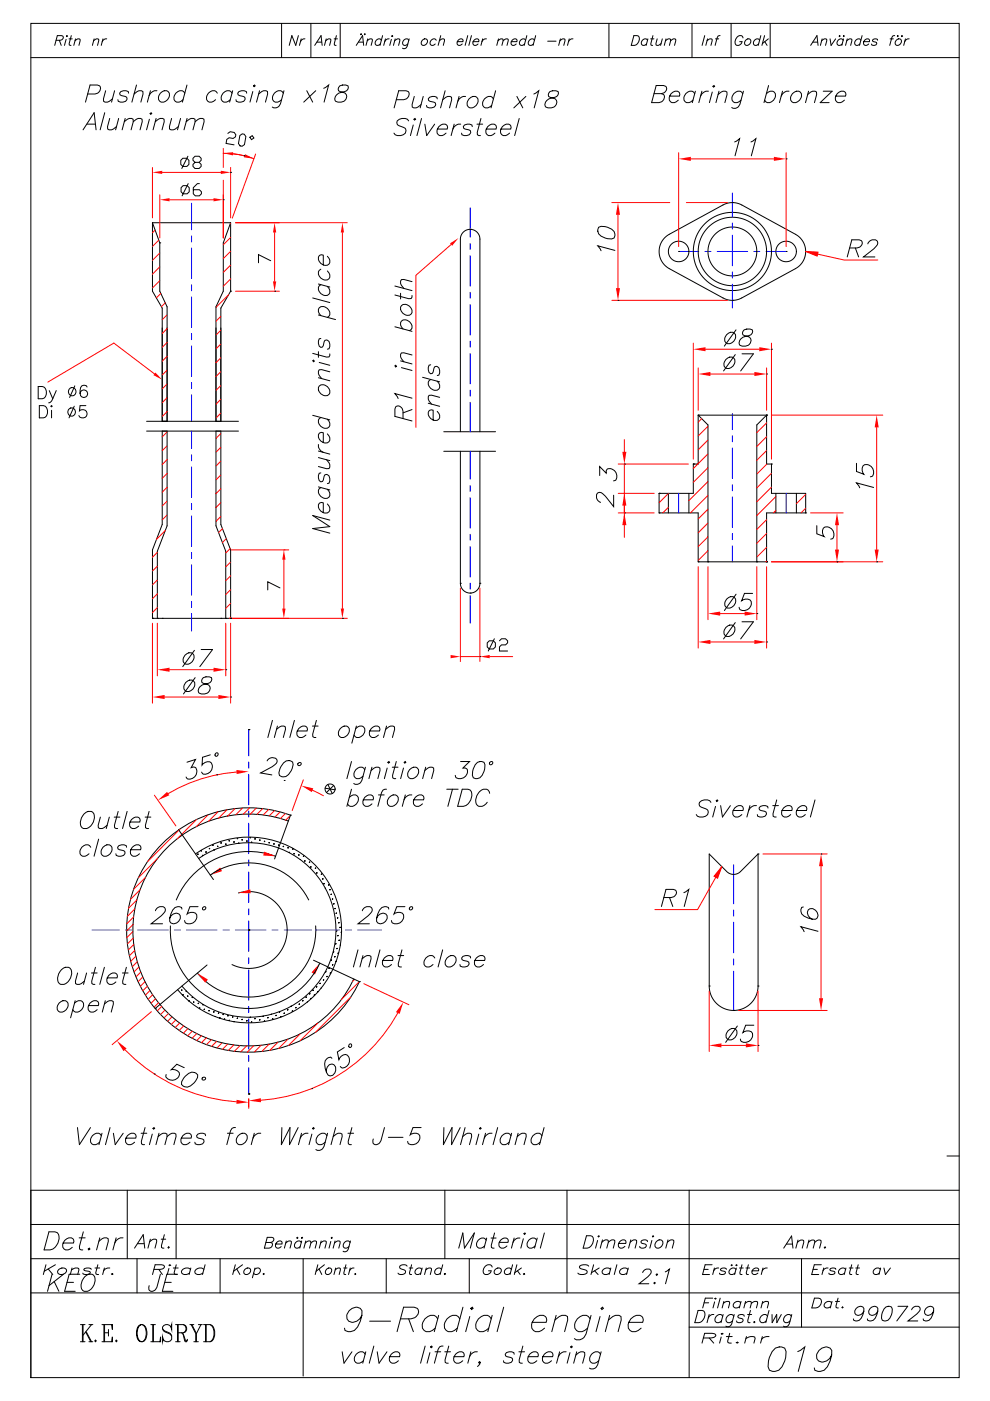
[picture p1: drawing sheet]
<svg xmlns="http://www.w3.org/2000/svg" width="210mm" height="297mm" viewBox="0 0 210 297" stroke-linecap="round" stroke-linejoin="round" font-family="sans-serif">
<g fill="none" stroke="#000" stroke-width=".21">
<path d="M6.5 5h197v287h-197zM6.5 12.2h197M11.9 8.5h.9l.4-.2a.46 .46 0 0 0 .1-.7h-1.1l-.6 2M12.6 8.5l.4 1.1M14 8.3l-.3 1.3M14.1 7.6h.2zM14.6 8.2h.7M15.1 7.6l-.4 1.6v.3l.4 .1M15.9 8.6l.6-.4 .5 .1-.3 1.3M16 8.2l-.3 1.4M19.9 8.6l.6-.4 .4 .1-.2 1.3M20 8.2l-.4 1.4"/>
<path d="M21.8 8.2l-.3 1.4M22.6 8.2a.91 .91 0 0 0-.9 .6M59.7 5v7.2M63.3 7.6l-.6 2-.8-2-.6 2M63.9 8.2l-.4 1.4M64.7 8.2a.91 .91 0 0 0-1 .6M65.9 5v7.2M66.8 9.6l1.3-2 .2 2M67.2 8.9h1M69.1 8.6l.6-.4 .5 .1-.3 1.3M69.2 8.2l-.4 1.4M70.9 8.2h.7"/>
<path d="M71.4 7.6l-.5 1.6v.3l.4 .1M72.2 5v7.2M75.6 9.6l1.3-2 .2 2M76 8.9h1M76.5 7.3h.2zM77.3 7.3h.2zM77.9 8.6l.6-.4 .5 .1-.3 1.3M78 8.2l-.4 1.4M80.9 8.5a.73 .73 0 0 0-1.1 0 .73 .73 0 0 0 .1 1.1l.8-.3M81.2 7.6l-.6 2M81.8 8.2l-.4 1.4M82.5 8.2a.91 .91 0 0 0-.9 .6"/>
<path d="M83 8.3l-.3 1.3M83.1 7.6h.2zM83.7 8.6l.6-.4 .5 .1-.3 1.3M83.8 8.2l-.3 1.4M86.7 8.5a.73 .73 0 0 0-1.1 0 .73 .73 0 0 0 .1 1.1l.8-.3M86.8 8.2l-.4 1.6a.68 .68 0 0 1-1 .4M89.6 8.5a.61 .61 0 0 1 .9-.1 .61 .61 0 0 1-.1 .9 .61 .61 0 0 1-.9 .2 .61 .61 0 0 1 .1-1zM92.5 8.5a.73 .73 0 0 0-1.1 0 .73 .73 0 0 0 .2 1.1l.7-.3M93.2 8.6l.6-.4 .5 .1-.3 1.3M93.5 7.6l-.6 2M97 8.8h1.2v-.2a.68 .68 0 0 0-.8-.3 .68 .68 0 0 0-.5 .7l.1 .3a.61 .61 0 0 0 .5 .4 .61 .61 0 0 0 .5-.4M99.2 7.6l-.5 2"/>
<path d="M100 7.6l-.6 2M100.3 8.8h1.2l.1-.2a.68 .68 0 0 0-.8-.3 .68 .68 0 0 0-.5 .7v.3a.6 .6 0 0 0 .6 .4 .6 .6 0 0 0 .5-.4M102.4 8.2l-.4 1.4M103.2 8.2a.91 .91 0 0 0-1 .6M105.6 8.6l.6-.4 .5 .1-.2 1.3M105.7 8.2l-.3 1.4M106.7 8.6l.6-.4 .5 .1-.3 1.3M108.4 8.8h1.2l.1-.2a.68 .68 0 0 0-.8-.3 .68 .68 0 0 0-.5 .7v.3a.61 .61 0 0 0 .6 .4 .61 .61 0 0 0 .5-.4M111.5 8.5a.73 .73 0 0 0-1.1 0 .73 .73 0 0 0 .1 1.1l.8-.3M111.7 7.6l-.5 2M113.4 8.5a.73 .73 0 0 0-1.1 0 .73 .73 0 0 0 .1 1.1l.7-.3M113.6 7.6l-.5 2"/>
<path d="M116.2 8.7h1.7M118.8 8.6l.6-.4 .4 .1-.2 1.3M118.9 8.2l-.4 1.4M120.7 8.2l-.3 1.4M121.5 8.2a.9 .9 0 0 0-.9 .6M129.2 5v7.2M134.4 7.6h.7a1.12 1.12 0 0 1-.2 1.9l-1 .1zM137.3 8.5a.73 .73 0 0 0-1 0 .73 .73 0 0 0 .1 1.1l.7-.3M137.4 8.2l-.3 1.4M138 8.2h.7M138.5 7.6l-.5 1.6 .1 .3 .3 .1M139.4 8.2l-.2 1.3 .4 .1 .6-.4"/>
<path d="M140.5 8.2l-.4 1.4M141.2 8.6l.6-.4 .4 .1-.2 1.3M141.3 8.2l-.4 1.4M142.3 8.6l.6-.4 .4 .1-.2 1.3M146.8 5v7.2M149.5 7.6l-.6 2M150 8.6l.6-.4 .4 .1-.2 1.3M150.1 8.2l-.4 1.4M151.8 8.2h.6M152.7 7.6h-.4l-.2 .3-.4 1.7M155.1 5v7.2M157.6 8a.81 .81 0 0 0-.9-.4 .81 .81 0 0 0-.7 .7 .92 .92 0 0 0 .3 1.3 .94 .94 0 0 0 1.1-.8h-.5"/>
<path d="M158.2 8.5a.61 .61 0 0 1 .9-.1 .61 .61 0 0 1-.1 .9 .61 .61 0 0 1-.9 .2 .61 .61 0 0 1 .1-1zM161.1 8.5a.73 .73 0 0 0-1.1 0 .73 .73 0 0 0 .1 1.1h.3l.5-.3M161.4 7.6l-.6 2M162.2 7.6l-.6 2M162.2 8.8l.5 .8M163 8.2l-1.3 1M163.4 5v7.2M171.9 9.6l1.4-2 .2 2M172.4 8.9h1M174.3 8.6l.6-.4 .4 .1-.2 1.3M174.4 8.2l-.4 1.4M176.1 8.2l.2 1.4 .9-1.4"/>
<path d="M178 7.6h.2zM178.8 8.5a.73 .73 0 0 0-1 0 .73 .73 0 0 0 .1 1.1l.7-.3M178.9 7.6h.2zM178.9 8.2l-.3 1.4M179.6 8.6l.6-.4 .5 .1-.3 1.3M179.7 8.2l-.4 1.4M182.6 8.5a.73 .73 0 0 0-1.1 0 .73 .73 0 0 0 .1 1.1l.8-.3M182.9 7.6l-.6 2M183.2 8.8h1.2v-.2a.68 .68 0 0 0-.8-.3 .68 .68 0 0 0-.4 .7v.3a.61 .61 0 0 0 .5 .4 .61 .61 0 0 0 .6-.4M186.1 8.5a.55 .55 0 0 0-.5-.3 .55 .55 0 0 0-.5 .5l.8 .3 .1 .2a.62 .62 0 0 1-.6 .4 .62 .62 0 0 1-.5-.3M188.8 8.2h.7M189.8 7.6h-.5l-.1 .3-.5 1.7"/>
<path d="M190.1 8.5a.58 .58 0 0 1 .8-.3 .58 .58 0 0 1 .3 .8 .65 .65 0 0 1-.7 .6 .65 .65 0 0 1-.6-.6zM190.3 7.6h.2zM191.2 7.6h.2zM192.1 8.2l-.4 1.4M192.8 8.2a.91 .91 0 0 0-.9 .6M6.5 259.6h197M27 252.3v14.5M37.4 252.3v14.5M94.4 252.3v14.5M120.3 252.3v21.8M146.2 252.3v39.7M200.9 245h2.6"/>
<path d="M203.5 252.3h-197v39.7M6.5 266.8h197M6.5 274.1h197M9.7 268.1l-.5 2.1M10.2 269l1 1.2M10.4 261.1h1.3a1.17 1.17 0 0 1 .8 1.5 2.54 2.54 0 0 1-3.2 2.4zM11 270.1l-.9 3.6M11.5 271.7l1 2M11.7 268.1l-2.3 1.4M12.5 269.1a.94 .94 0 0 1 1.6 .3 1.14 1.14 0 0 1-1.8 .5l-.1-.3zM13.4 263.5h2.2a.75 .75 0 0 0-.5-1.1 1.56 1.56 0 0 0-1.5 .7 1.56 1.56 0 0 0 0 1.7 1.27 1.27 0 0 0 1.7-.4M13.5 270.1l-3.1 2.4"/>
<path d="M14.2 271.8h1.4M15.2 269.2a1.37 1.37 0 0 1 1.5-.3v.3l-.2 1M15.3 268.8l-.4 1.4M16.8 262.4h1.3M16.9 270.1h-2.2l-1 3.6h2.3M17.7 261.1l-.9 3.1 .1 .6 .7 .2M18 270.6a1.27 1.27 0 0 1 2.1 0 2.6 2.6 0 0 1-1.6 3.1h-.6a1.77 1.77 0 0 1-.2-2.7zM18.7 264.8l.2-.2 .2 .2-.3 .2zM19.3 269.1a1.09 1.09 0 0 0-1.5 0l.3 .3 1 .2v.3a1.17 1.17 0 0 1-1.5 0M20.1 268.8h1M20.8 268.1l-.5 1.7 .1 .3 .5 .1M21 263.1l1.1-.7h.5l.3 .2 .1 .5-.5 1.9"/>
<path d="M21.2 262.4l-.7 2.6M22.1 268.8l-.3 1.4M23.3 268.8a1.29 1.29 0 0 0-1.3 .6M23.7 270.1h.2zM24.6 262.4l-.7 2.6M26.1 262.4a1.67 1.67 0 0 0-1.8 1.1M28.5 264.6l1.9-2.9 .3 2.9M29.1 266.8v7.3M29.2 263.6h1.4M31.7 263.2l.9-.5 .6 .1-.3 1.8M31.9 262.7l-.5 1.9M32.6 269.1l1.9-.1 .4-.5-.2-.3-.5-.1h-1.3l-.6 2.1"/>
<path d="M33.7 269.1l.7 1.1M34 270.1l-.7 2.8a1.08 1.08 0 0 1-1.6 .7l-.1-.2v-.9M34.2 262.7h.9M34.9 261.7l-.7 2.3 .1 .4 .5 .2M34.9 271.8h1.4M35.6 264.4l.2-.1 .1 .1-.2 .2zM35.8 268.9l-.3 1.3M35.9 268.2h.3zM36.8 268.8h1M37.4 268.1l-.5 1.7 .1 .3 .6 .1M37.6 270.1h-2.2l-1 3.6h2.3M40.4 269.1a1.19 1.19 0 0 0-1.9 .5 1 1 0 0 0 1.7 .3"/>
<path d="M40.5 268.8l-.4 1.4M43.2 269.1a1.19 1.19 0 0 0-1.9 .5 1 1 0 0 0 1.7 .3M43.5 268.1l-.5 2.1M46.7 266.8v7.3M49.9 268.1l-.5 2.1M50.2 269l.7 1.2M51.4 268.1l-1.9 1.4M51.9 269.1a.68 .68 0 0 1 1.2-.1 .68 .68 0 0 1-.4 1.1 .58 .58 0 0 1-.8 0 .58 .58 0 0 1-.1-.7zM54 269.1a.68 .68 0 0 1 1.2-.1 .68 .68 0 0 1-.5 1.1 .63 .63 0 0 1-.9-.2M54.1 268.8l-.6 2.1M55.8 270.1h.2zM56.4 263.4l1.3 .1a.72 .72 0 0 1-.6 1.1h-1l.6-2.3 1.3 .1a.54 .54 0 0 1-.3 .9l-.3 .1"/>
<path d="M58.5 263.7h1.3a.45 .45 0 0 0-.3-.6 .87 .87 0 0 0-1 .4 .87 .87 0 0 0 .3 1.1h.3l.5-.3M60.6 263.5l.7-.4 .5 .1-.3 1.4M60.7 263.1l-.4 1.5M63 262.4l.1-.1 .1 .1zM63.9 263.4a.81 .81 0 0 0-1.2 0 .81 .81 0 0 0 .1 1.2h.3l.6-.3M64 262.4l.1-.1 .1 .1zM64 263.1l-.4 1.5M64.3 266.8v24.9M64.7 263.5l.7-.4 .5 .1-.2 1.4M64.9 263.1l-.4 1.5M65.9 263.5l.7-.4 .5 .1-.2 1.4M67.4 268.1l-.5 2.1"/>
<path d="M67.7 269l.6 1.2M68 263.5l.7-.4 .5 .1-.3 1.4M68.1 263.1l-.4 1.5M68.8 268.1l-1.8 1.4M69.2 269.1a.62 .62 0 0 1 1-.2 .62 .62 0 0 1-.1 1 .62 .62 0 0 1-.9 .2 .62 .62 0 0 1 0-1zM70.2 263.2l-.4 1.4M70.3 262.4l.1-.1 .1 .1zM70.9 263.5l.7-.4 .5 .1-.2 1.4M71.1 263.1l-.4 1.5M71.1 269.2l.6-.4 .5 .1-.3 1.3M71.2 268.8l-.4 1.4M72.9 268.8h.7"/>
<path d="M73.4 268.1l-.5 1.7 .1 .3 .3 .1M74.2 263.4a.81 .81 0 0 0-1.2 0 .81 .81 0 0 0 .2 1.2h.3l.5-.3M74.3 268.8l-.4 1.4M74.3 263.1l-.4 1.7a.74 .74 0 0 1-1.1 .4M75.1 268.8a.91 .91 0 0 0-1 .6M75.2 270.1h.2zM76.8 278.8a2.02 2.02 0 0 1-2.8 1.3 1.86 1.86 0 0 1-.1-2.1 1.86 1.86 0 0 1 1.8-.9l.7 .2 .4 .5a5.6 5.6 0 0 1-1.6 4.2l-1.3 .3-.7-.3-.1-.5M81.9 266.8v7.3M84.9 279.6h2.3a1.6 1.6 0 0 0 1.5-2l-.2-.3-.7-.2h-2.2l-1.4 5.2M86.3 268.4a1 1 0 0 0-1.5 .2l.1 .3 1 .4 .1 .3a.97 .97 0 0 1-1.6 .3M86.7 279.6l1 2.7M86.8 268.8h.8"/>
<path d="M87.3 268.1l-.4 1.7v.3l.4 .1M89.5 269.1a.8 .8 0 0 0-1.1-.1 .8 .8 0 0 0-.2 1.1 .83 .83 0 0 0 1.1-.2M89.5 268.8l-.3 1.4M90.3 269.2a.91 .91 0 0 1 1.2-.3l-.2 1.3M90.4 268.8l-.3 1.4M92.8 279.6a1.33 1.33 0 0 0-2-.5 2.28 2.28 0 0 0-1.2 2.4 1.33 1.33 0 0 0 2.1 .5l.6-.5M93 278.8l-.9 3.5M93.6 269.1a.8 .8 0 0 0-1-.1 .8 .8 0 0 0-.2 1.1 .83 .83 0 0 0 1-.2M93.9 268.1l-.5 2.1M94.3 270.1h.2zM97.3 264.6l.9-3.2 .3 3.2 2.1-3.2-.8 3.2M97.5 279.6a1.33 1.33 0 0 0-2.1-.5 2 2 0 0 0-.7 2.9 1.73 1.73 0 0 0 2.3-.5"/>
<path d="M98.2 277.1l-1.4 5.2M99.5 266.8v7.3M99.6 279.1l-.8 3.2M99.9 277.3l.3-.2 .1 .2-.3 .3zM103.1 262.9a1.08 1.08 0 0 0-1.1-.4 1.08 1.08 0 0 0-.8 .9 .83 .83 0 0 0 .1 1 .83 .83 0 0 0 1.1 0l.4-.3M103.2 262.4l-.5 2.2M104.2 262.4h1M104.2 279.6a1.33 1.33 0 0 0-2.1-.5 2 2 0 0 0-.8 2.9 1.73 1.73 0 0 0 2.4-.5M104.4 268.6a.96 .96 0 0 0-1-.5 .96 .96 0 0 0-.8 .8 .89 .89 0 0 0 .3 1.3 1.05 1.05 0 0 0 1.3-.8h-.6M104.4 278.8l-.9 3.5M104.9 261.4l-.7 2.6v.4l.6 .2M105.1 269.1a.69 .69 0 0 1 1.1-.1 .69 .69 0 0 1-.4 1.1 .62 .62 0 0 1-.9-.1 .62 .62 0 0 1 .2-.9z"/>
<path d="M105.9 263.4h1.8a.62 .62 0 0 0-.3-1 1.31 1.31 0 0 0-1.3 .6 1.31 1.31 0 0 0 0 1.4 1.08 1.08 0 0 0 1.4-.3M106.8 277.1l-1.4 5.2M108.5 269.1a.81 .81 0 0 0-1.1-.1 .81 .81 0 0 0-.2 1.1 .86 .86 0 0 0 1-.2M108.7 268.1l-.5 2.1M109.1 262.4l-.6 2.2M109.6 268.1l-.5 2.1M109.7 269.4l.6 .8M110.3 262.4a1.4 1.4 0 0 0-1.5 1M110.6 268.8l-1.4 1M111 262.6l-.5 2M111 270.1h.3zM111.1 261.5l.2-.1 .1 .1-.2 .2z"/>
<path d="M113.8 262.9a1.08 1.08 0 0 0-1.1-.4 1.08 1.08 0 0 0-.8 .9 .83 .83 0 0 0 .1 1 .83 .83 0 0 0 1.1 0l.4-.3M114 262.4l-.6 2.2M115.5 261.4l-.9 3.2M117.7 279.8l1.5-1h.7l.5 .3v.7l-.6 2.5M118 278.8l-1 3.5M124.4 262h.9a1.19 1.19 0 0 1 .2 2 1.51 1.51 0 0 1-1.8 .6zM124.9 268.4a1.4 1.4 0 0 0-2 .2l.2 .3 1.3 .4 .2 .3a1.19 1.19 0 0 1-1.8 .5l-.2-.2M125.2 279.6a1.33 1.33 0 0 0-2.1-.5 2 2 0 0 0-.8 2.9 1.74 1.74 0 0 0 2.3-.5M125.4 278.8l-1.1 4a1.68 1.68 0 0 1-2.5 1M125.9 268.1l-.5 2.1M126.1 269.4l.8 .8M126.8 262.9l-.5 1.7"/>
<path d="M126.9 262.1l.1-.1 .1 .1-.1 .1zM127.1 268.8l-1.6 1M127.3 279.1l-.9 3.2M127.5 277.3l.3-.2 .2 .2-.3 .3zM127.7 263.3l.7-.5 .6 .1-.3 1.7M127.8 262.8l-.5 1.8M129 263.3l.8-.5 .6 .1-.3 1.7M129.1 279.8l1.5-1h.7l.4 .3 .1 .7-.7 2.5M129.3 278.8l-.9 3.5M129.5 269.1a1 1 0 0 0-1.2-.2 1 1 0 0 0-.5 1 1.01 1.01 0 0 0 1.5 0M129.6 268.8l-.4 1.4M130.8 268.1l-.5 2.1"/>
<path d="M131.2 263.6h1.5a.51 .51 0 0 0-.3-.8 1 1 0 0 0-1.1 .6 1 1 0 0 0 .3 1.2h.4l.6-.4M133.2 269.1a1 1 0 0 0-1.2-.2 1 1 0 0 0-.5 1 1.01 1.01 0 0 0 1.5 0M133.3 268.8l-.4 1.4M133.7 263.3l.7-.5 .6 .1-.3 1.7M133.8 262.8l-.5 1.8M136.3 269.8l.1-.2a1.05 1.05 0 0 1 1.7-.3 1.16 1.16 0 0 1-.7 1.3l-1.9 1.5h2.1M137.3 263.2a.77 .77 0 0 0-.7-.4 .77 .77 0 0 0-.7 .4l.3 .4 .8 .2 .1 .3a.82 .82 0 0 1-1.4 .4v-.3M138.3 262.9l-.5 1.7M138.4 262.1l.1-.1 .1 .1-.1 .1zM138.7 272l.2-.2 .1 .2-.2 .1zM139.2 270.2l.2-.1 .1 .1-.2 .2zM139.2 263.2a.78 .78 0 0 1 1.2-.2 .78 .78 0 0 1-.1 1.2 .78 .78 0 0 1-1.2 .2 .78 .78 0 0 1 .1-1.2z"/>
<path d="M141.1 269.6l.9-.6-.8 3.1M141.6 263.3l.7-.5 .6 .1-.3 1.7M141.7 262.8l-.5 1.8M149.3 269.1h.9M149.3 276.2h1M151 268.1h-1.4l-.6 2.1h1.5M151.2 275.2h-1.6l-.6 2.1M151.5 268.8l-.3 1.4M151.6 276l-.4 1.3M151.6 275.3h.3zM152.4 268.8a1.01 1.01 0 0 0-1 .6M152.8 275.2l-.6 2.1"/>
<path d="M153.4 276.3a1.07 1.07 0 0 1 1.3-.3l-.2 1.3M153.5 275.9l-.3 1.4M154.1 269.1a.75 .75 0 0 0-1.3 0 .98 .98 0 0 0 1 .5l.1 .3a.8 .8 0 0 1-1.3 0M155.1 268.2h.2zM156.1 269.1a.81 .81 0 0 0-1.1-.1 .81 .81 0 0 0-.2 1.1 .85 .85 0 0 0 1.1-.2M156.1 268.2h.2zM156.2 268.8l-.4 1.4M156.9 268.8h.8M157.1 276.2a.9 .9 0 0 0-1.1-.2 .9 .9 0 0 0-.4 1 .82 .82 0 0 0 1.3 0M157.2 275.9l-.4 1.4M157.4 268.1l-.5 1.7 .1 .3 .4 .1M158 276.3a1.07 1.07 0 0 1 1.3-.3l-.2 1.3"/>
<path d="M158.1 275.9l-.3 1.4M158.2 268.8h.8M158.7 268.1l-.4 1.7v.3l.5 .1M159.4 276.3a1.07 1.07 0 0 1 1.3-.3l-.3 1.3M159.5 269.4h1.4a.41 .41 0 0 0-.3-.6 .78 .78 0 0 0-1 .4 .78 .78 0 0 0 .3 1h.3l.6-.3M161.7 276.3a1.07 1.07 0 0 1 1.3-.3l-.3 1.3M161.8 275.9l-.4 1.4M161.8 268.8l-.3 1.4M162.7 268.8a1.02 1.02 0 0 0-1 .6M166.2 264.6l1.7-2.6 .3 2.6M166.8 263.7h1.3M169.1 263.3l.8-.4 .6 .1-.3 1.6"/>
<path d="M169.3 262.9l-.5 1.7M170 266.8v14.5M171.5 263.3l.7-.4 .6 .1-.3 1.6M171.6 262.9l-.5 1.7M172.5 269.1h.9M172.7 275.2h.9a.68 .68 0 0 1 .6 .8 1.55 1.55 0 0 1-2 1.3zM172.8 263.3l.8-.4 .5 .1-.3 1.6M174.2 268.1h-1.5l-.5 2.1h1.5M174.7 268.8l-.4 1.4M174.8 264.5l.2-.2 .1 .2-.2 .1zM175.6 268.8a1.03 1.03 0 0 0-1 .6M176.4 276.2a.91 .91 0 0 0-1.1-.2 .91 .91 0 0 0-.5 1 .83 .83 0 0 0 1.4 0"/>
<path d="M176.5 275.9l-.4 1.4M177.2 275.9h.9M177.3 269.1a.77 .77 0 0 0-1.3 0 1.03 1.03 0 0 0 1 .5l.1 .3a.82 .82 0 0 1-1.3 0M177.8 275.2l-.5 1.7 .1 .3 .4 .1M178.6 277.2h.2zM179.4 269.1a.82 .82 0 0 0-1.2-.1 .82 .82 0 0 0-.1 1.1 .88 .88 0 0 0 1-.2M179.4 268.8l-.3 1.4M180.1 268.8h.8M180.7 268.1l-.5 1.7v.3l.5 .1M181.5 268.8h.8M182 268.1l-.4 1.7v.3l.5 .1M183.2 277.9a1.05 1.05 0 0 1-.8 .9 1.05 1.05 0 0 1-1.1-.4 1.11 1.11 0 0 1 .6-1.3 1.11 1.11 0 0 1 1.3 .2 3.3 3.3 0 0 1-.9 2.6l-.8 .1-.4-.1-.1-.3"/>
<path d="M186.2 277.9a1.05 1.05 0 0 1-.8 .9 1.05 1.05 0 0 1-1.1-.4 1.11 1.11 0 0 1 .5-1.3 1.11 1.11 0 0 1 1.4 .2 3.4 3.4 0 0 1-1 2.6l-.8 .1-.4-.1v-.3M186.7 269.1a.82 .82 0 0 0-1.1-.1 .82 .82 0 0 0-.2 1.1 .88 .88 0 0 0 1.1-.2M186.8 268.8l-.4 1.4M187.5 268.8l.3 1.4 1.1-1.4M187.9 277.1l.5-.2 .7 .2a2.59 2.59 0 0 1-.8 2.8l-.5 .1-.7-.1a2.59 2.59 0 0 1 .8-2.8zM190.5 276.9h2l-2.3 3.1M193.4 277.6v-.1a1.06 1.06 0 0 1 1.7-.3 1.16 1.16 0 0 1-.6 1.3l-1.9 1.5h2.1M198 277.9a1.05 1.05 0 0 1-.8 .9 1.05 1.05 0 0 1-1.1-.4 1.11 1.11 0 0 1 .6-1.3 1.11 1.11 0 0 1 1.3 .2 3.3 3.3 0 0 1-.9 2.6l-.8 .1-.4-.1-.1-.3M17.1 280.8h.9M17.1 284.4h.9M17.5 280.8v3.6M17.6 280.8v3.6"/>
<path d="M18.2 282.3l1.1 2.1M18.3 282.3l1.1 2.1M18.9 280.8h.8M18.9 284.4h.8M19.4 280.8l-1.8 2.2M20.2 284.1l.2 .1-.2 .2-.1-.2zM21.6 280.8h2.2v1l-.1-1M21.6 284.4h2.2v-1l-.1 1M22 280.8v3.6M22.2 280.8v3.6M22.2 282.5h.8M23 281.8v1.4"/>
<path d="M24.7 284.1l.1 .1-.1 .2-.2-.2zM29.9 280.8a2.16 2.16 0 0 0-.7 3.1 .95 .95 0 0 0 1.1 .5 .95 .95 0 0 0 .7-.8 2.08 2.08 0 0 0-.8-2.8 1.58 1.58 0 0 0-1.1 2.1 1.66 1.66 0 0 0 .8 1.5M30.2 280.8a2.37 2.37 0 0 1 0 3.6M32 284.4h2.1v-1l-.2 1M32 280.8h1M32.4 280.8v3.6M32.5 280.8v3.6M34.5 281.7l.3 .3 1.3 .7a1.15 1.15 0 0 1 0 1.5 1.05 1.05 0 0 1-1.6-.8v1l.1-.5M36.3 281.3l.1-.5v1a.97 .97 0 0 0-.9-1 .97 .97 0 0 0-1 .9l.3 .5 1.1 .5 .5 .5M37.2 280.8h1.7a.88 .88 0 0 1 .7 .9 .88 .88 0 0 1-.7 .8h-1.1M37.2 284.4h1M37.7 280.8v3.6"/>
<path d="M37.8 280.8v3.6M38.5 282.5l.4 .4 .6 1.3 .2-.1M38.8 282.7l.5 1.7h.3l.1-.5M38.9 280.8a.94 .94 0 0 1 .6 .9 .94 .94 0 0 1-.6 .8M40.3 280.8h.8M40.6 280.8l.9 1.9v1.7M40.7 280.8l1 1.9v1.7M41.1 284.4h1M42.1 280.8h.8M42.6 280.8l-.9 1.9M43.2 280.8h1.4a2.17 2.17 0 0 1 .7 3.1l-.3 .3-.4 .2h-1.4M43.6 280.8v3.6"/>
<path d="M43.7 280.8v3.6M44.6 280.8a2.33 2.33 0 0 1 0 3.6M72.6 286.6l.4 2.4 1.7-2.4M77.5 287.1a1.22 1.22 0 0 0-1.3-.5 1.22 1.22 0 0 0-1 1 .94 .94 0 0 0 .2 1.2 .94 .94 0 0 0 1.2 0l.5-.4M77.6 286.6l-.7 2.4M78.4 280.1h4.4M79.3 285.3l-1 3.7M80 286.6l.4 2.4 1.7-2.4M82.7 287.6h2a.71 .71 0 0 0-.4-1 1.48 1.48 0 0 0-1.4 .6 1.48 1.48 0 0 0 0 1.6 1.22 1.22 0 0 0 1.6-.4M90.2 285.3l-1 3.7M91.2 286.7l-.6 2.3M91.3 285.5l.3-.2 .1 .2-.2 .2z"/>
<path d="M92.3 286.6h1.2M94 285.3l-.8 .2-.3 .5-.8 3M94.3 286.6h1.3M95.2 285.3l-.8 3v.5l.7 .2M96.3 287.6h2.1a.71 .71 0 0 0-.4-1 1.48 1.48 0 0 0-1.5 .6 1.48 1.48 0 0 0 0 1.6 1.22 1.22 0 0 0 1.7-.4M99.9 286.6l-.7 2.4M101.3 286.6a1.57 1.57 0 0 0-1.7 1M101.9 288.8l-.3 .2-.1-.2 .2-.2a.77 .77 0 0 1-.4 1.1M109.1 287.1l-.1-.4a1.39 1.39 0 0 0-1.8 .4v.3l1.5 .5v.5a1.39 1.39 0 0 1-1.8 .4l-.1-.4M110.1 286.6h1.2M110.9 285.3l-.8 3v.5l.7 .2M112 287.6h2.1a.71 .71 0 0 0-.4-1 1.48 1.48 0 0 0-1.5 .6 1.48 1.48 0 0 0 0 1.6 1.22 1.22 0 0 0 1.7-.4"/>
<path d="M112.9 280.3h2.9a1.01 1.01 0 0 0-.5-1.5 2.26 2.26 0 0 0-2.5 2.7 1.33 1.33 0 0 0 2.1 .5l.6-.5M115.1 287.6h2.1a.71 .71 0 0 0-.4-1 1.48 1.48 0 0 0-1.4 .6 1.48 1.48 0 0 0-.1 1.6 1.22 1.22 0 0 0 1.7-.4M118.7 286.6l-.6 2.4M120.1 286.6a1.57 1.57 0 0 0-1.7 1M120.9 286.7l-.6 2.3M121 285.5l.3-.2 .1 .2-.2 .2zM122.1 287.2l1.1-.6 .8 .1v.5l-.4 1.8M122.3 286.6l-.6 2.4M127.4 287.1a1.22 1.22 0 0 0-1.3-.5 1.22 1.22 0 0 0-.9 1 .94 .94 0 0 0 .1 1.2 .94 .94 0 0 0 1.3 0l.4-.4M127.5 286.6l-.7 2.7a1.18 1.18 0 0 1-1.8 .7M133.4 280.3h2.9a1.01 1.01 0 0 0-.6-1.5 2.26 2.26 0 0 0-2.4 2.7 1.33 1.33 0 0 0 2.1 .5l.6-.5M146.2 281.3h57.3"/>
<path d="M149.2 283.6l2.1-.1 .5-.5-.2-.3-.5-.1h-1.6l-.6 2.1M150.4 283.6l1 1.1M153 283.4l-.4 1.3M153 282.7h.3zM154.1 283.3h1.2M154.8 282.6l-.5 1.7 .1 .3 .7 .1M156.2 284.6h.4zM158.2 283.7a1.96 1.96 0 0 1 1.9-.3l.1 .3-.3 1M158.3 283.3l-.3 1.4M161.7 283.3l-.4 1.4M163.1 283.3a1.67 1.67 0 0 0-1.6 .6M164.5 285.8l.8-.3 1.1 .3a4.3 4.3 0 0 1-1.2 4.7l-1.3 .2-.7-.2-.3-.8a5.1 5.1 0 0 1 1.6-3.9z"/>
<path d="M169.2 286.5l1.5-1-1.4 5.2M176.4 287.3a2.02 2.02 0 0 1-2.8 1.2 1.86 1.86 0 0 1-.1-2.1 1.86 1.86 0 0 1 1.9-.9l.7 .3 .3 .5a5.6 5.6 0 0 1-1.6 4.2l-1.3 .2-.7-.2-.1-.5"/>
</g>
<path d="M34.4 36.5h12.4M36 42.3h9.3" fill="none" stroke="#f00" stroke-width=".21"/>
<path d="M95.4 51.6l1.8-1.1-1.3 1.6z" fill="#f00"/>
<g fill="none" stroke="#000" stroke-width=".21">
<path d="M32.3 47.2h16.6M35.4 65v24.3h-1v-24M8.1 81.9h.9a1.38 1.38 0 0 1 .9 1.3 1.38 1.38 0 0 1-.9 1.3h-.9zM8.3 86h.9a1.38 1.38 0 0 1 .9 1.3 1.38 1.38 0 0 1-.9 1.3h-.9zM10.4 82.8l.8 1.7M10.8 86.1l.1-.1 .2 .1-.2 .1zM10.9 87v1.6M11.9 82.8l-.7 1.7a1 1 0 0 1-.9 .9M15.8 86.1l-1.2 2.5M15.9 81.8l-1.1 2.5M18.2 86h-1.2l-.1 1.1a.92 .92 0 0 1 1.3 0 .92 .92 0 0 1-.1 1.3 .92 .92 0 0 1-1.4-.3M18.5 82a.76 .76 0 0 0-1.1-.2 2 2 0 0 0 0 2.3 .8 .8 0 0 0 1.1-.3 .8 .8 0 0 0-.5-1.1 .8 .8 0 0 0-1 .7"/>
<path d="M31.1 91.4h19.5M34.4 91.4v19.8l-2.1 5.4v14.5M35.4 91.4v20.1l-2 5.3v14.3M94.1 95.7h11M94.1 91.5h11M32.3 131.1h.1M32.3 131.1h15.6M33.4 131.1h.1M34.4 131.1h.1"/>
<circle cx="15.2" cy="87.3" r=".85"/>
<circle cx="15.3" cy="83" r=".85"/>
</g>
<path d="M95.7 51.8l-7.5 6.6v32.2M32.8 79.2l-8.7-6.5-14 8.3" fill="none" stroke="#f00" stroke-width=".21"/>
<path d="M33 79l1.4 1.5-1.9-1z" fill="#f00"/>
<path d="M33.9 51.5l-1.6-4.3v14.5l2.1 3.6M33.9 51.5h.1M33.9 51.5v10.2l1.5 3.3" fill="none" stroke="#000" stroke-width=".21"/>
<path d="M32.3 35.5v10.7M33.9 41.3v9.1" fill="none" stroke="#f00" stroke-width=".21"/>
<g fill="#f00">
<path d="M32.3 36.5l2.1-.3v.7z"/>
<path d="M33.9 42.3l2.1-.3v.7z"/>
</g>
<g fill="none" stroke="#00f" stroke-width=".21">
<path d="M40.6 43.1v5.6M40.6 50v1.3M40.6 52.6v6.5M99.7 44.1v6.2M99.7 51.6v1.3M99.7 54.2v6.5M40.6 60.4v1.3M40.6 62.9v6.5M40.6 70.7v1.3M40.6 73.3v6.5M99.7 62v1.3M99.7 64.5v6.5"/>
<path d="M99.7 72.3v1.3M99.7 74.9v6.5M40.6 81.1v1.3M40.6 83.7v5.6M40.6 91.4v3.7M40.6 96.4v1.3M40.6 99v6.5M99.7 82.7v1.3M99.7 85.3v6.2M99.7 95.7v5.9M40.6 106.7v1.3M40.6 109.3v6.5"/>
<path d="M40.6 117.1v1.3M40.6 119.7v6.5M99.7 102.9v1.3M99.7 105.5v6.5M99.7 113.3v1.3M99.7 115.8v6.5M40.6 127.5v1.3M40.6 130.1v3.7M99.7 123.6v1.3M99.7 126.2v5.9"/>
</g>
<g fill="none" stroke="#000" stroke-width=".21">
<path d="M99.7 48.6h.1M45.8 65v24.3M46.8 65.3v24M97.6 91.5v-40.8a2.07 2.07 0 0 1 2.1-2.1 2.07 2.07 0 0 1 2.1 2.1v40.8M97.6 95.7v27.9M101.8 95.7v27.9M45.8 111.5l2.1 5.3v14.3M46.8 111.2l2.1 5.4v14.5M47.9 116.6h.1M46.8 131.1h.1M47.9 131.1h.1M47.9 131.1h1"/>
<path d="M48.9 131.1h.1M97.6 123.6a2.07 2.07 0 0 0 2.1 2.1 2.07 2.07 0 0 0 2.1-2.1M97.6 123.6h.1M99.7 125.7h.1M101.8 123.6h.1M103.8 135.8h.8l.5 .5v.8l-.5 .5h-.8l-.5-.5v-.8zM104.9 135.4l-1.3 2.6M105.9 135.8l.5-.4h.8l.5 .4v.5l-.5 .4h-.8l-.5 .4v.9h1.8"/>
</g>
<path d="M72.6 49.3v79.7M48.9 116.6h12.3M60.2 118.6v10.4M48.9 131.1h24.8M97.6 124.7v15.5M101.8 124.7v15.5" fill="none" stroke="#f00" stroke-width=".21"/>
<path d="M59.9 129h.7l-.4 2.1z" fill="#f00"/>
<path d="M59.4 124.6l-2.6-1.3v1.8" fill="none" stroke="#000" stroke-width=".21"/>
<path d="M60.2 116.6l.4 2h-.7z" fill="#f00"/>
<path d="M60.2 116.6h.1" fill="none" stroke="#f00" stroke-width=".21"/>
<path d="M45.8 89.3h1M46.8 111.2v-19.8h-1v20.1M72.6 131.1h.1" fill="none" stroke="#000" stroke-width=".21"/>
<path d="M72.3 129h.7l-.4 2.1z" fill="#f00"/>
<path d="M47.4 31.5v4M50 47.2h23.7" fill="none" stroke="#f00" stroke-width=".21"/>
<path d="M38.8 33.6h.8l.5 .4v.8l-.5 .5h-.8l-.5-.5v-.8zM39.9 33.1l-1.3 2.6M41.4 34.4l-.5-.4v-.4l.5-.5h.8l.5 .5v.4l-.5 .4h-.8l-.5 .4v.5l.5 .4h.8l.5-.4v-.5l-.5-.4" fill="none" stroke="#000" stroke-width=".21"/>
<path d="M52 32.7l1.9 .9-2.1-.2z" fill="#f00"/>
<path d="M47.4 32.5a18.9 18.9 0 0 1 6.5 1.1M54.2 32.7l-4.9 13.5M50 47.2h9.3M50 61.7h9.3" fill="none" stroke="#f00" stroke-width=".21"/>
<path d="M47.4 51.5v10.2l-1.6 3.3M48.9 47.2v14.5M48.9 61.7h.1M48.9 61.7l-2.1 3.6" fill="none" stroke="#000" stroke-width=".21"/>
<path d="M45.3 42l2.1 .3-2.1 .4z" fill="#f00"/>
<path d="M38.8 39.4h.9l.4 .4v.9l-.4 .4h-.9l-.4-.4v-.9zM39.9 38.9l-1.3 2.6M42.3 38.9h-.4l-.9 .9v1.3l.4 .4h.9l.4-.4v-.4l-.4-.5h-1.3M47.4 51.5h.1M47.4 42.3h.1M48.9 47.2h.1M48.9 47.2l-1.5 4.3" fill="none" stroke="#000" stroke-width=".21"/>
<path d="M47.4 38.2v12.2M48.9 35.5v10.7" fill="none" stroke="#f00" stroke-width=".21"/>
<path d="M46.8 36.2l2.1 .3-2.1 .4z" fill="#f00"/>
<path d="M48.9 36.5h.1" fill="none" stroke="#000" stroke-width=".21"/>
<path d="M58.2 49.3v10.4" fill="none" stroke="#f00" stroke-width=".21"/>
<path d="M57.9 59.7h.7l-.4 2z" fill="#f00"/>
<path d="M58.2 61.7h.1" fill="none" stroke="#000" stroke-width=".21"/>
<path d="M58.2 47.2l.4 2.1h-.7z" fill="#f00"/>
<path d="M48.3 28.3l.5-.4 .9 .2 .3 .5-.1 .4-.5 .4-.8-.2-.5 .4-.2 .8 1.7 .3M50.9 28.7l.5-.3 .4 .1 .4 .5-.3 1.7-.5 .3-.5-.1-.3-.5zM53 29.1l.5-.3 .4 .5-.5 .3zM57.4 55.3l-2.6-1.3v1.7" fill="none" stroke="#000" stroke-width=".21"/>
<path d="M49.4 32.6l2.5 .4" fill="none" stroke="#f00" stroke-width=".21"/>
<path d="M47.4 32.5l2.1-.2-.1 .6z" fill="#f00"/>
<path d="M51.7 33h.1" fill="none" stroke="#000" stroke-width=".21"/>
<g fill="#f00">
<path d="M72.6 47.2l.4 2.1h-.7z"/>
<path d="M95.6 138.8l2 .4-2 .3z"/>
</g>
<path d="M97.6 139.2h4.2M103.9 139.2h4.8" fill="none" stroke="#f00" stroke-width=".21"/>
<path d="M101.8 139.2l2.1-.4v.7z" fill="#f00"/>
<g fill="none" stroke="#000" stroke-width=".21">
<path d="M18.6 19.9h1.5a1.15 1.15 0 0 0 1-1.7l-.4-.2h-1.6l-1 3.6M22.4 19.2l-.5 1.8 .1 .5 .8 .1 1-.6M24.3 19.2l-.6 2.4M27.3 19.8l-.1-.4a1.39 1.39 0 0 0-1.8 .4l.1 .3 1.4 .5v.5a1.39 1.39 0 0 1-1.8 .4l-.1-.4M28.4 19.9l1.1-.7 .8 .2v.5l-.4 1.7M29 18l-1 3.6M31.9 19.2l-.6 2.4M33.3 19.2a1.58 1.58 0 0 0-1.7 1.1M34 19.8a1.12 1.12 0 0 1 1.9 0 1.49 1.49 0 0 1-.5 1.4 1.49 1.49 0 0 1-1.5 .3 1.26 1.26 0 0 1 .1-1.7zM39.2 19.8a1.22 1.22 0 0 0-1.3-.5 1.22 1.22 0 0 0-.9 1 .94 .94 0 0 0 .2 1.2 .94 .94 0 0 0 1.2 0l.4-.4M39.7 18l-1 3.6M46.1 19.8a1.22 1.22 0 0 0-1.3-.5 1.22 1.22 0 0 0-.9 1 .94 .94 0 0 0 .2 1.2 .94 .94 0 0 0 1.2 0l.4-.4"/>
<path d="M49.2 19.8a1.22 1.22 0 0 0-1.3-.5 1.22 1.22 0 0 0-.9 1 .94 .94 0 0 0 .2 1.2 .94 .94 0 0 0 1.2 0l.4-.4M49.4 19.2l-.7 2.4M52.3 19.8l-.1-.4a1.39 1.39 0 0 0-1.8 .4l.1 .3 1.4 .5 .1 .5a1.39 1.39 0 0 1-1.9 .4v-.4M53.6 19.4l-.6 2.2M53.8 18.2l.2-.2 .1 .2-.2 .2zM54.9 19.9l1-.7 .8 .2 .1 .5-.5 1.7M55.1 19.2l-.7 2.4M60.1 19.8a1.22 1.22 0 0 0-1.3-.5 1.22 1.22 0 0 0-.9 1 .94 .94 0 0 0 .2 1.2 .94 .94 0 0 0 1.2 0l.4-.4M60.2 19.2l-.7 2.8a1.17 1.17 0 0 1-1.7 .7M65.1 19.2l1.2 2.4M67 19.2l-2.6 2.4M68.7 18.7l1-.7-1 3.6"/>
<path d="M72.1 18.2l-.4 .7 .1 .3 1.4 .6a1.14 1.14 0 0 1 .2 1.2 1.14 1.14 0 0 1-1 .6l-1.2-.1a1.31 1.31 0 0 1 1.2-1.9l.7-.2a.89 .89 0 0 0 .7-1.2l-.5-.2zM94.4 19.2l-1 3.7M105.1 19.2l-.9 3.7M113.2 19.9l1.1-.7-1 3.7M116.7 19.4l-.3 .4v.6l1.4 .6a1.14 1.14 0 0 1 .2 1.2 1.14 1.14 0 0 1-1.1 .7l-1.1-.2a1.31 1.31 0 0 1 1.2-1.9l.7-.2a.89 .89 0 0 0 .7-1.2l-.5-.2zM17.6 27.5l2.4-3.6 .4 3.6M18.5 26.3h1.7M22.2 23.9l-1 3.6M23.3 25.1l-.5 1.7v.6l.9 .1 1-.7M25.2 25.1l-.7 2.4M26.4 25.8l1-.7 .8 .2 .1 .5-.5 1.7M26.6 25.1l-.7 2.4"/>
<path d="M28.3 25.8l1-.7 .8 .2 .1 .5-.5 1.7M31.7 25.3l-.6 2.2M31.8 24.1l.3-.2 .1 .2-.2 .1zM32.9 25.8l1.1-.7 .8 .2v.5l-.4 1.7M33.1 25.1l-.6 2.4M36.4 25.1l-.5 1.7 .1 .6 .8 .1 1-.7M38.3 25.1l-.7 2.4M39.5 25.8l1-.7h.6l.3 .2v.5l-.5 1.7M39.7 25.1l-.7 2.4M41.4 25.8l1-.7 .9 .2v.5l-.5 1.7M84.1 21.1h1.5a1.14 1.14 0 0 0 1-1.7l-.5-.2h-1.5l-1 3.7M86.7 25.6a1.49 1.49 0 0 0-2.5 .4l.2 .5 1.5 .7 .2 .5a1.47 1.47 0 0 1-2.5 .5"/>
<path d="M87.7 26.5l-.6 2.2M87.8 25.3l.2-.2 .1 .2-.2 .2zM87.9 20.4l-.5 1.8v.5l.3 .2h.6l1-.7M89.4 25.1l-1 3.6M89.8 20.4l-.7 2.5M90.1 26.3l.4 2.4 1.7-2.4M92.7 21v-.4a1.38 1.38 0 0 0-1.9 .4l.1 .3 .3 .2 1.1 .3 .1 .5a1.39 1.39 0 0 1-1.8 .4l-.1-.4M92.8 27.4h2.1a.71 .71 0 0 0-.5-1.1 1.48 1.48 0 0 0-1.4 .7 1.48 1.48 0 0 0 0 1.6 1.2 1.2 0 0 0 1.6-.4M93.9 21.1l1.1-.7h.5l.3 .2v.5l-.5 1.8M96.3 26.3l-.6 2.4M97.4 20.4l-.7 2.5M97.7 26.3a1.59 1.59 0 0 0-1.6 1.1"/>
<path d="M98.8 20.4a1.58 1.58 0 0 0-1.7 1.1M99.5 21a1.12 1.12 0 0 1 1.9 0 1.48 1.48 0 0 1-.5 1.5 1.48 1.48 0 0 1-1.5 .2 1.25 1.25 0 0 1 .1-1.7zM100.2 26.8l-.1-.3a1.38 1.38 0 0 0-1.8 .3v.4l.3 .2 1.2 .3v.5a1.38 1.38 0 0 1-1.8 .4l-.1-.4M101.2 26.3h1.2M102 25.1l-.8 2.9 .1 .6 .6 .1M103.1 27.4h2.1a.71 .71 0 0 0-.4-1.1 1.48 1.48 0 0 0-1.5 .7 1.48 1.48 0 0 0 0 1.6 1.2 1.2 0 0 0 1.7-.4M104.7 21a1.22 1.22 0 0 0-1.3-.5 1.22 1.22 0 0 0-1 1 .94 .94 0 0 0 .2 1.2 .94 .94 0 0 0 1.3 0l.4-.4M106.3 27.4h2a.71 .71 0 0 0-.4-1.1 1.48 1.48 0 0 0-1.4 .7 1.48 1.48 0 0 0-.1 1.6 1.2 1.2 0 0 0 1.7-.4M109.6 20.4l1.3 2.5M110.1 25.1l-.9 3.6M111.5 20.4l-2.5 2.5M68.1 57.1a1.22 1.22 0 0 0-.5 1.2 1.22 1.22 0 0 0 1 1 .94 .94 0 0 0 1.2-.2 .94 .94 0 0 0 0-1.2l-.4-.5"/>
<path d="M69.4 54.3a1.12 1.12 0 0 1 0 1.9 1.49 1.49 0 0 1-1.4-.5 1.49 1.49 0 0 1-.3-1.5l.5-.2 .4 .1v2.1M87.4 59.7l-1.7-.5-.6 .1-.1 .3v.5l.7 1M66.3 76.5l.2-.2 .2 .3-.2 .1zM66.3 74.9l3 .8h.5l.2-.7M66.3 63.2l3.7 .9M67.5 74.5v1.2M67.5 66.8l3.7 .9M67.5 60.2l2.5 .6M67.7 76.8l2.3 .6M68.1 71.7l-.4 .1a1.39 1.39 0 0 0 .4 1.8h.3l.5-1.5h.5a1.39 1.39 0 0 1 .4 1.8l-.4 .1M68.1 66.9a1.12 1.12 0 0 1 0-1.9 1.49 1.49 0 0 1 1.4 .5 1.49 1.49 0 0 1 .3 1.5l-.4 .3M68.1 60.3a1.22 1.22 0 0 0-.5 1.3 1.22 1.22 0 0 0 1 1 .94 .94 0 0 0 1.2-.2 .94 .94 0 0 0 0-1.3l-.4-.4"/>
<path d="M70 78.8l-1.8-.4h-.5l-.2 .8 .7 1.1M83.8 77.6l.1-.2 .2 .2-.2 .2zM83.8 62.5l2.9 .8h.5l.2-.7M83.8 69.3l3.6 .9M83.8 60.6l3.6 1M85 76.5l2.4 .6M85 62.2v1.2M85.1 64.8a1.41 1.41 0 0 1 1.7 .1 1.41 1.41 0 0 1 .4 1.7 1.41 1.41 0 0 1-1.7-.1 1.41 1.41 0 0 1-.4-1.7zM85.1 77.9l2.3 .6M85.5 69.7a1.12 1.12 0 0 1 0-1.9 1.49 1.49 0 0 1 1.5 .5 1.49 1.49 0 0 1 .2 1.5l-.3 .3M87.4 75.2l-1.7-.4h-.6l-.1 .3v.5l.7 1.1M89.6 80l3.7 .9"/>
<path d="M91.4 77.3l-.4 .1a1.39 1.39 0 0 0 .4 1.8l.3-.1 .2-.2 .3-1.2h.5a1.39 1.39 0 0 1 .4 1.8l-.4 .1M66.3 88l3.7 1M67.5 94.2a1.58 1.58 0 0 0 1.1 1.7M67.5 97l2.5 .6M67.5 95.6l2.5 .7M67.5 80.1l2.5 .6M67.7 81.8a1.42 1.42 0 0 1 1.7 .1 1.42 1.42 0 0 1 .4 1.7 1.42 1.42 0 0 1-1.7-.1 1.42 1.42 0 0 1-.4-1.7zM68.1 88.5a1.22 1.22 0 0 0-.5 1.3 1.22 1.22 0 0 0 1 .9 .94 .94 0 0 0 1.2-.2 .94 .94 0 0 0 0-1.2l-.4-.4M69.3 97.5l.7 1-.2 .8-.5 .1-1.8-.5M69.4 92a1.12 1.12 0 0 1 0 1.9 1.49 1.49 0 0 1-1.4-.5 1.49 1.49 0 0 1-.3-1.5l.5-.2h.4v2.1M85.5 88.7v-1.5a1.11 1.11 0 0 0-1.4-1.1l-.3 .6v1.6l3.6 .9M87.4 84.4l-3.6-1 .6 1.1"/>
<path d="M87.4 86.8l-1.9 .7M90.8 85.5l2.5 .6M91.4 80.4a1.22 1.22 0 0 0-.5 1.3 1.22 1.22 0 0 0 1 1 .94 .94 0 0 0 1.2-.2 .94 .94 0 0 0 0-1.3l-.4-.4M92.7 87.2a1.12 1.12 0 0 1 0 1.9 1.49 1.49 0 0 1-1.4-.5 1.49 1.49 0 0 1-.3-1.5l.5-.2 .4 .1v2M93.3 84.2l-1.8-.4h-.5l-.2 .3v.5l.7 1.1M67.5 103.2l2.5 .7M68.1 103.4a1.22 1.22 0 0 0-.5 1.2 1.22 1.22 0 0 0 1 1 .94 .94 0 0 0 1.2-.2 .94 .94 0 0 0 0-1.2l-.4-.5M68.1 100.2l-.4 .1a1.39 1.39 0 0 0 .4 1.8h.3l.2-.3 .3-1.2h.5a1.39 1.39 0 0 1 .4 1.8l-.4 .1M69.4 106.8a1.13 1.13 0 0 1 0 1.9 1.49 1.49 0 0 1-1.4-.4 1.49 1.49 0 0 1-.3-1.6l.5-.2 .4 .1v2.1M70 110.3l-3.7-1 3.7 2.3-3.7 .4 3.7 1M101.8 139.2h.1M61.6 172.8a25.9 25.9 0 0 0-32.9 14.8 25.9 25.9 0 0 0 13.8 33.3 25.9 25.9 0 0 0 33.7-12.8"/>
<path d="M148.1 277.8h.8a1.17 1.17 0 0 1 .2 2 1.49 1.49 0 0 1-1.7 .6zM150.4 278.6l-.4 1.8M151.4 278.6a1.13 1.13 0 0 0-1.2 .8M153.3 279a.91 .91 0 0 0-1.1-.3 .91 .91 0 0 0-.6 .9 .72 .72 0 0 0 .6 .8 .72 .72 0 0 0 .8-.4M153.4 278.6l-.5 1.8M155.6 279a.91 .91 0 0 0-1-.3 .91 .91 0 0 0-.6 .9 .72 .72 0 0 0 .5 .8 .72 .72 0 0 0 .9-.4M155.7 278.6l-.5 2a.85 .85 0 0 1-1.2 .5M157.9 279a.75 .75 0 0 0-.7-.4 .75 .75 0 0 0-.7 .4l.3 .4 .8 .2v.4a.99 .99 0 0 1-1.3 .3l-.1-.3M158.6 278.6h.8M159.2 277.8l-.6 2.1v.4l.5 .1M162.8 279a.91 .91 0 0 0-1.1-.3 .91 .91 0 0 0-.6 .9 .72 .72 0 0 0 .6 .8 .72 .72 0 0 0 .8-.4M163.1 277.8l-.7 2.6"/>
<path d="M163.8 278.6v1.8l.9-1.8 .1 1.8 .9-1.8M167.8 279a.91 .91 0 0 0-1-.3 .91 .91 0 0 0-.6 .9 .72 .72 0 0 0 .5 .8 .72 .72 0 0 0 .9-.4M167.9 278.6l-.5 2a.84 .84 0 0 1-1.2 .5M159.9 280.3l.1-.2 .1 .2-.1 .1z"/>
</g>
<g fill="none" stroke="#00f" stroke-width=".21">
<path d="M52.8 154.7v5.5M52.8 161.5v1.3M52.8 164.1v6.5M52.8 171.9v1.3M52.8 174.5v6.5M19.5 197.1h5.8M26.6 197.1h1.3M29.2 197.1h6.5M37 197.1h1.3M39.6 197.1h6.4M47.3 197.1h1.3M49.9 197.1h6.5"/>
<path d="M52.8 182.3v1.3M52.8 184.9v6.4M52.8 192.6v1.3M52.8 195.2v6.5M57.7 197.1h1.3M60.3 197.1h5.8M52.8 203v1.3M52.8 205.6v6.5M52.8 213.4v1.2M52.8 215.9v6.5M52.8 223.7v1.3M52.8 226.3v5.6"/>
</g>
<path d="M32.1 214.5l-8.3 6.9M26.5 222.5a36.5 36.5 0 0 0 23.7 11.1M52.8 232.9v2.1" fill="none" stroke="#f00" stroke-width=".21"/>
<g fill="#f00">
<path d="M24.8 220.6l2 1.6-.6 .6z"/>
<path d="M50.2 233.1l2.6 .6-2.6 .3z"/>
</g>
<g fill="none" stroke="#000" stroke-width=".21">
<path d="M52.8 154.7h.1M52.8 197.1h.1M32.9 213.8h.1M32.7 227.6h.1M39.1 226.3l-1.6-.7-1.2 1.2a1.42 1.42 0 0 1 1.8 1 1.56 1.56 0 0 1-1.4 1.2 1.56 1.56 0 0 1-1.5-.9v-.3M39.3 228.1l.7-.6a1.36 1.36 0 0 1 1.9 .4 3 3 0 0 1-2.1 2.6l-.6-.1-.7-.5v-.6zM52.8 231.9h.1"/>
<circle cx="43.3" cy="228.6" r=".35"/>
</g>
<path d="M77.2 208.5l9.5 4.5M84.4 214.7a36.2 36.2 0 0 1-29.1 18.5M52.8 232.9v1.7" fill="none" stroke="#f00" stroke-width=".21"/>
<g fill="#f00">
<path d="M52.8 233.3l2.5-.5 .1 .9z"/>
<path d="M85.6 212.4l-.8 2.5-.8-.4z"/>
</g>
<g fill="none" stroke="#000" stroke-width=".21">
<path d="M52.8 154.7h.1M52.8 197.1h.1M76.2 208.1h.1M52.8 231.9h.1M66.1 230.8h.1M70.4 224.3l-.3-.2a1.36 1.36 0 0 0-1.2 1.4l.1 1 .6 1.4a1.26 1.26 0 0 0 1.6-.8 1.26 1.26 0 0 0-.8-1.6 1.33 1.33 0 0 0-1.1 1.8M73 222.1l-1.4 .9 .3 1.6a1.17 1.17 0 0 1 .9-1 1.17 1.17 0 0 1 1.2 .5 1.56 1.56 0 0 1-1.6 2.2l-.2-.2"/>
<circle cx="74.3" cy="221.6" r=".36"/>
</g>
<path d="M32.7 168.6l4.6 6.5M50.2 163.7a33.5 33.5 0 0 0-14.5 4.5" fill="none" stroke="#f00" stroke-width=".21"/>
<g fill="#f00">
<path d="M50.2 163.2l2.6 .4-2.6 .5z"/>
<path d="M33.5 169.6l1.9-1.7 .5 .7z"/>
</g>
<g fill="none" stroke="#000" stroke-width=".21">
<path d="M52.8 154.7h.1M37.9 175.9h.1M39.7 161.6l1.8-.6-1 1.7 .5-.1 .4 .1a1.51 1.51 0 0 1 0 1.8 1.51 1.51 0 0 1-1.8 .5l-.1-.3M44.6 160l-1.6 .5-.1 1.7a1.4 1.4 0 0 1 1.9-.5 1.55 1.55 0 0 1-.1 1.8 1.55 1.55 0 0 1-1.8 .5l-.1-.3M46 164.2h.1M52.8 197.1h.1M52.8 231.9h.1"/>
<circle cx="45.9" cy="159.9" r=".36"/>
</g>
<path d="M64.3 165.3l-2.3 6.5M66.3 167.5l2.3 1.2" fill="none" stroke="#f00" stroke-width=".21"/>
<path d="M63.9 166.5l2.6 .6-.4 .8z" fill="#f00"/>
<g fill="none" stroke="#000" stroke-width=".21">
<path d="M52.8 154.7h.1M37.9 175.9l7.4 10.6M56.7 161.3a1.23 1.23 0 0 1 2.1-.2 1.36 1.36 0 0 1-1.1 1.4l-2.4 1.3 2.4 .5M60.1 161.7a1.36 1.36 0 0 1 2-.2 3 3 0 0 1-1.5 3.1h-.9l-.4-.2a3 3 0 0 1 .8-2.7zM60.3 165.4h.1M61.2 174a24.6 24.6 0 0 0-31.3 14.1 24.6 24.6 0 0 0 13.1 31.6 24.6 24.6 0 0 0 32-12.2M61.6 172.8h.1M61.6 172.8l-3.4 9.3M69 167.1l2.1 .3M69.6 166.3l.9 1.9M41.5 181a19.7 19.7 0 0 1 27.1 4.4 19.7 19.7 0 0 1-3.6 27.2 19.7 19.7 0 0 1-27.3-2.8M42.1 182a18.5 18.5 0 0 1 25.5 4.1 18.5 18.5 0 0 1-3.4 25.6 18.5 18.5 0 0 1-25.6-2.7"/>
<path d="M52.8 197.1h.1M58.4 181.5a16.6 16.6 0 0 0-21 9.3M67 196.3a14.2 14.2 0 0 1-9 14.1 14.2 14.2 0 0 1-16.1-4.1M43.9 204.6l-11 9.2M66.5 203.5l9.7 4.6M52.8 231.9h.1"/>
<circle cx="63.5" cy="161.9" r=".36"/>
<circle cx="70" cy="167.3" r="1.06"/>
</g>
<g fill="none" stroke="#f00" stroke-width=".21">
<path d="M38.2 175.7l-6.8 6.9M41.7 173.7l-4.2 4.1M44.1 172.7l-2.5 2.5M46.3 172.1l-2.1 2M48.1 171.7l-1.7 1.7M49.8 171.4l-1.5 1.6M51.4 171.3l-1.4 1.4M53 171.2l-1.4 1.4M54.4 171.3l-1.3 1.3M55.7 171.4l-1.2 1.2M57 171.6l-1.2 1.2M58.2 171.8l-1.1 1.2"/>
<path d="M59.4 172.1l-1.1 1.1M60.5 172.5l-1 1M61.6 172.9l-1 1M28.2 197.5l-1.3 1.2M28.2 196l-1.3 1.3M28.2 198.9l-1.2 1.2M28.4 194.4l-1.5 1.4M28.6 192.7l-1.6 1.5M29 190.8l-1.7 1.7M29.7 188.6l-2 2M30.9 186l-2.6 2.5M33.5 181.9l-4.1 4.1"/>
<path d="M28.4 200.2l-1.2 1.2M28.6 201.5l-1.2 1.1M28.8 202.7l-1.1 1.1M29.1 203.9l-1 1M29.5 205l-1.1 1M29.9 206.1l-1.1 1M30.3 207.1l-1 1M30.8 208.1l-1 1M31.3 209l-1 1M31.8 210l-1 .9M32.4 210.9l-1 .9M33 211.7l-1 1"/>
<path d="M33.6 212.5l-.9 1M34.3 213.3l-.9 1M35 214.1l-.9 .9M35.7 214.8l-.9 1M36.5 215.5l-1 1M37.3 216.2l-1 1M38.1 216.9l-.9 .9M39 217.5l-1 .9M39.8 218.1l-.9 .9M40.8 218.6l-1 1M41.7 219.1l-1 1M42.7 219.6l-1 1"/>
<path d="M43.8 220l-1.1 1M63.7 219.1l-2.5 2.5M67.4 216.8l-3.7 3.8M74.4 211.3l-7.5 7.5M75.2 207.6l-.4 .5M76.2 208.1l-3.8 3.8M44.8 220.4l-1 1M46 220.7l-1.1 1.1M47.1 221.1l-1.1 1M48.3 221.3l-1.1 1.1M49.6 221.5l-1.2 1.2M50.9 221.6l-1.2 1.2"/>
<path d="M52.3 221.7l-1.3 1.3M53.8 221.7l-1.3 1.3M55.4 221.6l-1.4 1.4M57.1 221.3l-1.6 1.6M59 220.9l-1.8 1.7M61.1 220.2l-2 2.1"/>
</g>
<g fill="#f00">
<path d="M44.6 185.5l2.1-1.6 .4 .8z"/>
<path d="M41.9 206.3l2.2 1.4-.6 .6z"/>
<path d="M67.8 204.2l-1 2.4-.7-.5z"/>
<path d="M56 180.5l2.4 1-2.6-.1z"/>
</g>
<path d="M50.6 189.3a8.2 8.2 0 0 1 10.3 8.6 8.2 8.2 0 0 1-11.7 6.6" fill="none" stroke="#000" stroke-width=".21"/>
<path d="M50.6 189.3l2.5-.8 .1 .9z" fill="#f00"/>
<g fill="none" stroke="#000" stroke-width=".21">
<path d="M32.4 47.3h-.1M140.9 50.5l1.1-.8 11.4-6.3a4.2 4.2 0 0 1 3.9 0l11.4 6.3a4.1 4.1 0 0 1 0 7.2l-11.4 6.3a4.1 4.1 0 0 1-3.9 0l-11.4-6.3a4.2 4.2 0 0 1-1.1-6.4zM148.1 88l2.1 2.1v29h-2.1v-10.4h-8.3v-4.1h7.3v-6.2h1zM162.6 88v10.4h1v6.2h7.3v4.1h-8.3v10.4h-2.1v-29zM141.8 104.6v4.1M146.1 104.6v4.1M164.6 104.6v4.1M168.9 104.6v4.1M57.8 152.7l-1 3.6M58.7 154.6l1-.7h.5l.3 .2 .1 .5-.5 1.7M58.8 153.9l-.6 2.4M62.4 152.7l-.9 3.6"/>
<path d="M63.1 155h2a.71 .71 0 0 0-.4-1.1 1.48 1.48 0 0 0-1.4 .7 1.48 1.48 0 0 0-.1 1.6 1.21 1.21 0 0 0 1.7-.4M66.3 153.9h1.2M67.1 152.7l-.8 2.9 .1 .6 .6 .1M72.2 154.4a1.12 1.12 0 0 1 1.9 0 1.48 1.48 0 0 1-.5 1.5 1.48 1.48 0 0 1-1.5 .3 1.26 1.26 0 0 1 .1-1.8zM75.5 154.4a1.12 1.12 0 0 1 1.9 0 1.48 1.48 0 0 1-.5 1.5 1.48 1.48 0 0 1-1.6 .3l-.2-.4M75.6 153.9l-1 3.6M78.4 155h2.1a.71 .71 0 0 0-.4-1.1 1.48 1.48 0 0 0-1.5 .7 1.48 1.48 0 0 0 0 1.6 1.21 1.21 0 0 0 1.7-.4M81.8 154.6l1-.7h.6l.3 .2v.5l-.5 1.7M82 153.9l-.7 2.4M17.8 172.5a1.27 1.27 0 0 1 2.1 0 2.6 2.6 0 0 1-1.5 3.1h-.7a1.77 1.77 0 0 1-.1-2.7zM19.2 179.6a1.22 1.22 0 0 0-1.2-.5 1.22 1.22 0 0 0-1 1 .94 .94 0 0 0 .2 1.2 .94 .94 0 0 0 1.2 0l.5-.3M20.9 177.9l-1 3.6"/>
<path d="M21.3 173.2l-.5 1.7 .1 .6 .3 .1h.5l1-.7M21.8 179.6a1.13 1.13 0 0 1 1.9 0 1.49 1.49 0 0 1-.4 1.5 1.49 1.49 0 0 1-1.6 .2 1.27 1.27 0 0 1 .1-1.7zM23.2 173.2l-.7 2.4M24.2 173.2h1.2M25.1 172l-.8 2.9v.6l.7 .1M26.8 179.6v-.3a1.38 1.38 0 0 0-1.9 .3l.1 .3 .3 .2 1.1 .4 .1 .5a1.37 1.37 0 0 1-1.8 .3l-.1-.3M27 172l-1 3.6M27.6 174.2h2a.71 .71 0 0 0-.4-1 1.48 1.48 0 0 0-1.4 .7 1.48 1.48 0 0 0 0 1.6 1.21 1.21 0 0 0 1.6-.4M30.8 173.2h1.2M31.6 172l-.8 2.9 .1 .6 .6 .1M44.4 179.8l.1 .1M44.5 179.8l-.1 .1"/>
<path d="M45.1 179.1v.1M45.2 179.1h.1M45.2 179.1l-.1 .1M46.1 179.4l.1 .1M46.1 179.4h.1M46.2 179.4h.1M46.2 179.4l-.1 .1M46.9 178.7h-.1M46.9 178.6v.1M47 178.6l-.1 .1M47.9 179l.1-.1-.1 .1M48.6 178.2h.1"/>
<path d="M49.6 178.5h.1M49.7 178.5h.1M49.7 178.5h-.1M50.3 177.7l.1 .1M50.4 177.7h.1M50.4 177.7v.1M50.6 178.7v.1M50.7 178.7v.1M50.7 178.7l-.1 .1M51.4 178h.1M52.3 178.3h.1M52.4 178.2v.1"/>
<path d="M52.4 178.3h-.1M53.1 177.6h.1M53.1 177.5v.1M53.1 177.5h.1M53.2 177.5l-.1 .1M53.3 178.6h.1M53.4 178.5v.1M53.4 178.5l-.1 .1M54.1 177.8v.1M54.1 177.8h.1M54.2 177.8l-.1 .1M55.1 178.1h.1"/>
<path d="M55.1 178v.1M55.2 178.1l-.1 .1M56.1 178.3v.1M56.2 178.3l-.1 .1M57.1 178.6v.1M58.1 178.9h.1M58.1 178.8v.1M58.2 178.9l-.1 .1M59.1 179.2h.1M59.1 179.1v.1M59.2 179.1l-.1 .1M60.1 179.4h.1"/>
<path d="M60.2 179.4l-.1 .1M61.1 179.7h.1M61.2 179.7h-.1M62.1 179.9v.1M70.8 166.5l-1.5 1.5M74.1 169a1.12 1.12 0 0 1 1.9 0 1.49 1.49 0 0 1-.5 1.5 1.49 1.49 0 0 1-1.5 .3l-.3-.4M74.6 161.4l-1 3.7M74.6 167.3l-1 3.6M77.1 169.5h2a.71 .71 0 0 0-.4-1 1.48 1.48 0 0 0-1.4 .7 1.48 1.48 0 0 0 0 1.6 1.2 1.2 0 0 0 1.6-.4M77.4 163.2a1.22 1.22 0 0 0-1.3-.5 1.22 1.22 0 0 0-.9 1 .94 .94 0 0 0 .1 1.2 .94 .94 0 0 0 1.3 0l.4-.4M77.5 162.6l-.7 2.8a1.18 1.18 0 0 1-1.8 .7M78.7 163.3l1.1-.7h.5l.3 .2v.5l-.5 1.8"/>
<path d="M78.9 162.6l-.7 2.5M80.3 168.5h1.2M82 167.3l-.8 .2-.3 .5-.8 2.9M82.1 162.8l-.6 2.3M82.3 161.6l.2-.2 .1 .2-.2 .2zM82.6 169a1.12 1.12 0 0 1 1.9 0 1.49 1.49 0 0 1-.5 1.5 1.49 1.49 0 0 1-1.6 .3 1.26 1.26 0 0 1 .2-1.8zM83.2 162.6h1.2M84.1 161.4l-.8 3v.5l.6 .2M85.6 162.8l-.6 2.3M85.7 161.6l.3-.2 .1 .2-.2 .2zM86 168.5l-.7 2.4M86.9 163.2a1.12 1.12 0 0 1 1.9 0 1.48 1.48 0 0 1-.5 1.4 1.48 1.48 0 0 1-1.5 .3 1.25 1.25 0 0 1 .1-1.7z"/>
<path d="M87.4 168.5a1.59 1.59 0 0 0-1.7 1M87.8 169.5h2a.71 .71 0 0 0-.4-1 1.48 1.48 0 0 0-1.4 .7 1.48 1.48 0 0 0 0 1.6 1.2 1.2 0 0 0 1.6-.4M90.1 163.3l1.1-.7h.5l.3 .2v.5l-.5 1.8M90.3 162.6l-.7 2.5M94.8 167.3h2.4M96 167.3l-1 3.6M97.7 161.4h1.9l-1.4 1.4 .8 .2a1.51 1.51 0 0 1-.5 1.8 1.51 1.51 0 0 1-1.9-.1v-.3M98 167.3h1.3a1.1 1.1 0 0 1 .8 1.4 2.4 2.4 0 0 1-3 2.2zM101.3 161.6l.5-.2 .9 .2a3 3 0 0 1-.9 3.3l-.6 .2-.8-.2a3 3 0 0 1 .9-3.3zM103.9 168.2l-.4-.7a1.75 1.75 0 0 0-2.4 1.2 1.63 1.63 0 0 0 .5 2.2 1.72 1.72 0 0 0 1.7-.8M27.7 180.1h2.1a.71 .71 0 0 0-.4-1 1.48 1.48 0 0 0-1.4 .6 1.48 1.48 0 0 0-.1 1.6 1.2 1.2 0 0 0 1.7-.3M33 193.1a1.23 1.23 0 0 1 2-.6 1.35 1.35 0 0 1-.8 1.6l-2.1 1.7h2.4"/>
<path d="M36.1 196.3a16.6 16.6 0 0 0 12.6 17 16.6 16.6 0 0 0 19.1-9.1M38.6 192.7l-.1-.3a1.36 1.36 0 0 0-1.9 .5l-.6 1.7v.7a1.26 1.26 0 0 0 1.7 .2 1.26 1.26 0 0 0 .3-1.7 1.33 1.33 0 0 0-2 .8M41.9 181l.1 .1M42 181.1h-.1M42 181v.1M42 192.2h-1.7l-.6 1.6a1.41 1.41 0 0 1 2 .1 1.55 1.55 0 0 1-.7 1.7 1.55 1.55 0 0 1-1.8-.1v-.4M42 181l-.1 .1M42.7 180.3v.1M42.9 181.3v.1M42.9 181.3l.1 .1M43.7 180.6h.1M44.6 185.5a14.2 14.2 0 0 1 20.9 5.3"/>
<path d="M45.4 180.2h.1M45.4 180.1h.1M45.5 180.1h.1M61.3 180.7h.1M61.4 180.7h.1M61.4 180.7l-.1 .1M62.3 180.9l.1 .1M62.4 181h-.1M62.4 180.9v.1M62.4 180.9l-.1 .1M63.3 181.2v.1M63.7 182.2h.1"/>
<path d="M64.4 181.5h.1M64.6 182.5h.1M65.6 182.8h.1M65.6 182.7l.1 .1M65.6 182.7v.1M65.9 183.8h.1M65.9 183.7v.1M66.9 184v.1M67 184h-.1M67 184l-.1 .1M67.1 185.1l.2-.1-.1 .1M68.1 185.3l.1 .1"/>
<path d="M68.2 185.3h.1M68.3 185.3l-.1 .1M68.5 186.3h-.1M68.5 186.3h.1M68.5 186.3l-.1 .1M68.8 187.3h-.1M68.8 187.3h.1M68.8 187.3l-.1 .1M69 188.3h.1M69.1 188.3h-.1M69.7 187.6h.1M69.8 187.5l-.1 .1"/>
<path d="M70 188.5v.1M70.2 189.6h.1M70.3 189.5v.1M70.5 190.6h.1M70.6 190.5v.1M70.6 190.6h-.1M70.8 191.6h.1M70.8 191.6h-.1M71 192.6h.1M71.3 193.6h.1M71.4 197.3h.1M71.5 197.3l-.1 .1"/>
<path d="M71.6 194.6h.1M71.6 194.5v.1M71.7 194.6l-.1 .1M71.7 198.3h.1M71.8 195.6h.1M71.9 195.5v.1M71.9 199.3h.1M71.9 195.6l-.1 .1M72 199.3h-.1M72.2 196.6h-.1M72.2 196.5v.1M72.2 196.6l-.1 .1"/>
<path d="M72.4 197.6h.1M72.4 197.6v.1M72.4 197.5v.1M76.8 193.1a1.23 1.23 0 0 1 2.1-.6 1.34 1.34 0 0 1-.8 1.6l-2.2 1.7h2.5M82.5 192.7l-.1-.3a1.35 1.35 0 0 0-1.9 .5l-.4 .9-.2 1.5a1.25 1.25 0 0 0 1.7 .2 1.25 1.25 0 0 0 .2-1.7 1.33 1.33 0 0 0-1.9 .8M85.9 192.2h-1.7l-.6 1.6a1.4 1.4 0 0 1 2 .1 1.55 1.55 0 0 1-.7 1.7 1.55 1.55 0 0 1-1.8-.1l-.1-.4M150.4 181l3.7 3.7a2.06 2.06 0 0 0 3 0l3.7-3.7v28a5.2 5.2 0 0 1-5.2 5.2 5.2 5.2 0 0 1-5.2-5.2zM12.5 212.6a1.12 1.12 0 0 1 1.9 0 1.49 1.49 0 0 1-.5 1.5 1.49 1.49 0 0 1-1.5 .3 1.26 1.26 0 0 1 .1-1.8zM13 205.6a1.27 1.27 0 0 1 2.1 0 2.61 2.61 0 0 1-1.5 3.1h-.7a1.78 1.78 0 0 1-.1-2.8zM15.8 212.6a1.12 1.12 0 0 1 1.9 0 1.49 1.49 0 0 1-.5 1.5 1.49 1.49 0 0 1-1.5 .3l-.3-.4M15.9 212.1l-.9 3.7M16.5 206.3l-.5 1.7v.5l.9 .2 1-.7"/>
<path d="M18.4 206.3l-.7 2.4M18.8 213.2h2a.71 .71 0 0 0-.4-1.1 1.48 1.48 0 0 0-1.4 .7 1.48 1.48 0 0 0 0 1.6 1.22 1.22 0 0 0 1.6-.4M19.4 206.3h1.2M20.2 205l-.7 3v.5l.6 .2M22.1 205l-.9 3.7M22.1 212.8l1.1-.7 .8 .2v.5l-.4 1.7M22.3 212.1l-.6 2.4M22.7 207.3h2.1a.71 .71 0 0 0-.4-1 1.48 1.48 0 0 0-1.4 .6 1.48 1.48 0 0 0-.1 1.6 1.22 1.22 0 0 0 1.7-.3M26 206.3h1.2M26.8 205l-.8 3 .1 .5 .6 .2M38.6 209.8l-.1 .1M38.6 209.9h-.1"/>
<path d="M38.8 210.8v.2l.1-.1M39.5 210.2h.1M39.6 210.1v.1M39.6 210.1l-.1 .1M39.8 211.1h.1M39.9 211.1l-.1 .1M40 212.1l.1 .1M40.1 212.1h.1M40.1 212.1v.1M40.8 211.5h.1M40.8 211.4h.1M40.9 211.4l-.1 .1"/>
<path d="M41 212.5h.1M41 212.4l.1 .1M41.1 212.4h-.1M41.1 212.4l-.1 .1M42 212.7h.1M42.1 212.7h.1M42.1 212.6v.1M42.1 212.7l-.1 .1M42.3 213.7h.1M42.4 213.6l-.1 .1M42.4 213.7l-.1 .1M43 213h.1"/>
<path d="M43.1 213h.1M43.1 212.9v.1M43.1 212.9l-.1 .1M43.3 213.9l.1 .1M43.4 213.9v.1M44.3 214.3h.1M44.3 214.2v.1M44.3 214.2l.1 .1M45.3 214.5h.1M45.4 214.5h.1M45.4 214.5h-.1M45.6 215.5h.1"/>
<path d="M45.7 215.5h.1M46.3 214.8h.1M46.3 214.7l.1 .1M46.4 214.7v.1M46.4 214.7l-.1 .1M46.6 215.8h.1M46.6 215.7v.1M46.6 215.7l.1 .1M46.7 215.7l-.1 .1M47.3 215h.1M47.4 215h-.1M47.6 216v.1"/>
<path d="M47.6 216h.1M48.3 215.3h.1M48.4 215.3h-.1M48.6 216.3h.1M49.3 215.5v.1M49.3 215.5l.1 .1M49.4 215.5v.1M49.4 215.5l-.1 .1M49.6 216.5v.1M49.6 216.6h.1M49.6 216.5l.1 .1M49.7 216.5l-.1 .1"/>
<path d="M50.3 215.9h.1M50.3 215.8l.1 .1M50.4 215.8h.1M50.4 215.8l-.1 .1M51.3 216.1h.1M51.4 216.1h.1M51.4 216.1l-.1 .1M52.4 216.4h-.1M52.4 216.3v.1M52.4 216.3l-.1 .1M53.1 215.6v.1M53.3 216.7l.1-.1-.1 .1"/>
<path d="M54 215.9l.1 .1M54.1 215.9v.1M55.1 216.2h.1M55.2 216.2h-.1M55.9 215.4l-.1 .1 .1-.1M56.1 216.4v.1M56.1 216.5h.1M56.2 216.4l-.1 .1M56.8 215.7v.1M56.8 215.7h.1M56.9 215.7h.1M56.9 215.7l-.1 .1"/>
<path d="M57.5 215h.1M57.8 216h.1M57.8 215.9v.1M57.9 216h-.1M58.5 215.3h.1M58.5 215.2l.1 .1M58.6 215.2h.1M58.6 215.2l-.1 .1M59.2 214.5l.1 .1M59.3 214.5h.1M59.3 214.5v.1M59.5 215.5v.1"/>
<path d="M59.5 215.5h.1M59.6 215.5h.1M59.6 215.5l-.1 .1M60.3 214.8h-.1M60.3 214.8h.1M60.3 214.7v.1M60.4 214.8h-.1M61 214.1h.1M61 214v.1M61.1 214l-.1 .1M61.8 213.3h.1M62 214.3h.1"/>
<path d="M62.1 214.3h.1M62.1 214.3l-.1 .1M62.7 213.6h.1M62.8 213.5l-.1 .1M62.8 213.6l-.1 .1M63.5 212.8h.1M63.6 212.8l-.2 .1M64.2 212.2h.1M64.2 212.1h.1M64.3 212.1h.1M64.3 212.1l-.1 .1M64.9 211.4h.1"/>
<path d="M65 211.3l-.1 .2M65.2 212.4h.1M65.7 210.6v.1M65.8 210.6l-.1 .1M65.9 211.7h.1M65.9 211.6l.1 .1M66 211.7h-.1M66.4 209.9h.1M66.4 210h.1M66.5 209.9l-.1 .1M66.7 210.9h.1M66.8 210.9l-.2 .1"/>
<path d="M67.1 209.2h.1M67.2 209.1l-.1 .1M67.2 209.2l-.1 .1M67.5 210.2h-.1M67.8 208.5h.1M67.9 208.5h.1M67.9 208.4v.1M68.1 209.4h.1M68.6 207.8h.1M68.6 207.7v.1M68.6 207.7h.1M68.7 207.7l-.1 .1"/>
<path d="M69.1 206h.1M69.1 205.9v.1M69.1 206v.1M69.3 207h.1M69.4 207l-.1 .1M69.8 205.2v.1M69.8 205.2l.1 .1M69.9 205.2l-.1 .1M70 206.3h.1M70.1 206.2v.1M70.3 203.5h-.1M70.3 203.5l-.1 .1"/>
<path d="M70.5 204.6h.1M70.5 204.5h.1M70.6 204.5v.1M70.6 204.5h.1M70.6 204.5l-.1 .1M70.8 201.8h-.1M70.8 201.7v.1M70.8 201.8l-.1 .1M71 202.8h.1M71 202.7v.2M71.2 200v.1M71.2 203.8h.1"/>
<path d="M71.2 200.1h.1M71.3 203.8l-.1 .1M71.3 200l-.1 .1M71.4 201v.1M71.5 201l-.1 .1M71.7 202.1h.1M71.7 202l.1 .1M71.8 202v.1M71.8 202l-.1 .1M72.2 200.3h.1M75.9 201.3l-.9 3.7M76.8 203.2l1.1-.6 .8 .1v.5l-.5 1.8"/>
<path d="M77 202.6l-.7 2.4M80.6 201.3l-1 3.7M81.2 203.6h2.1a.71 .71 0 0 0-.4-1 1.48 1.48 0 0 0-1.5 .6 1.48 1.48 0 0 0 0 1.6 1.22 1.22 0 0 0 1.6-.3M84.4 202.6h1.2M85.3 201.3l-.8 3v.5l.6 .2M92.2 203.1a1.22 1.22 0 0 0-1.3-.5 1.22 1.22 0 0 0-.9 1 .94 .94 0 0 0 .2 1.2 .94 .94 0 0 0 1.2 0l.5-.3M93.9 201.3l-1 3.7M94.8 203.1a1.12 1.12 0 0 1 1.9 0 1.49 1.49 0 0 1-.5 1.5 1.49 1.49 0 0 1-1.5 .2 1.26 1.26 0 0 1 .1-1.7zM99.8 203.1l-.1-.4a1.4 1.4 0 0 0-1.8 .4l.1 .3 1.4 .5 .1 .6a1.39 1.39 0 0 1-1.9 .3v-.3M100.7 203.6h2.1a.71 .71 0 0 0-.4-1 1.48 1.48 0 0 0-1.5 .6 1.48 1.48 0 0 0 0 1.6 1.22 1.22 0 0 0 1.7-.3M16.4 239l.4 3.6 2.4-3.6M23.3 239l-.9 3.6"/>
<path d="M30.8 239l-.8 3v.5l.7 .1M32.4 239.2l.3-.2 .1 .2-.2 .2zM49.9 239l-.7 .2-.3 .5-.8 2.9M59.8 239l-.1 3.6 1.8-3.6-.1 3.6 1.8-3.6M66.3 239.2l.2-.2 .2 .2-.3 .2zM71.2 239l-1 3.6M74.6 239l-.7 3v.5l.6 .1M81.6 239l-.8 2.8a1.08 1.08 0 0 1-1.6 .7l-.1-.2 .1-.9M89.3 239h-1.7l-.6 1.6a1.4 1.4 0 0 1 2 .1 1.56 1.56 0 0 1-.7 1.7 1.56 1.56 0 0 1-1.8-.1v-.3M94.2 239l-.1 3.6 1.8-3.6-.1 3.6 1.8-3.6M98.6 239l-.9 3.6M101.7 239.2l.2-.2 .2 .2-.3 .2z"/>
<path d="M105.6 239l-1 3.6M115.4 239l-1 3.6M21.5 240.7a1.22 1.22 0 0 0-1.3-.4 1.22 1.22 0 0 0-.9 1 .94 .94 0 0 0 .2 1.2 .94 .94 0 0 0 1.2 0l.4-.4M21.6 240.2l-.6 2.4M24.1 240.2l.3 2.4 1.7-2.4M26.7 241.3h2.1a.71 .71 0 0 0-.4-1.1 1.48 1.48 0 0 0-1.5 .7 1.48 1.48 0 0 0 0 1.6 1.22 1.22 0 0 0 1.7-.4M29.9 240.2h1.2M32.3 240.4l-.6 2.2M33.5 240.9l1.1-.7h.5l.3 .2v.5l-.4 1.7M33.7 240.2l-.6 2.4M35.4 240.9l1.1-.7h.5l.3 .2v.5l-.4 1.7M38.5 241.3h2a.7 .7 0 0 0-.4-1.1 1.48 1.48 0 0 0-1.4 .7 1.48 1.48 0 0 0 0 1.6 1.22 1.22 0 0 0 1.6-.4"/>
<path d="M43.6 240.7l-.1-.3a1.38 1.38 0 0 0-1.8 .3l.1 .4 1.4 .5v.5a1.4 1.4 0 0 1-1.8 .4l-.1-.4M48.2 240.2h1.2M50.5 240.7a1.12 1.12 0 0 1 1.9 0 1.49 1.49 0 0 1-.5 1.5 1.49 1.49 0 0 1-1.5 .3 1.26 1.26 0 0 1 .1-1.8zM53.9 240.2l-.6 2.4M55.3 240.2a1.6 1.6 0 0 0-1.6 1.1M64 240.2l-.7 2.4M65.3 240.2a1.59 1.59 0 0 0-1.6 1.1M66.2 240.4l-.6 2.2M69.3 240.7a1.22 1.22 0 0 0-1.2-.4 1.22 1.22 0 0 0-1 1 .94 .94 0 0 0 .2 1.2 .94 .94 0 0 0 1.2 0l.5-.4M69.5 240.2l-.8 2.8a1.18 1.18 0 0 1-1.7 .7M70.7 240.9l1-.7h.5l.3 .2 .1 .5-.5 1.7M73.8 240.2h1.2"/>
<path d="M82.4 241.1h3.1M98.1 240.9l1.1-.7h.5l.3 .2v.5l-.4 1.7M101.6 240.4l-.6 2.2M103 240.2l-.7 2.4M104.4 240.2a1.6 1.6 0 0 0-1.7 1.1M108.4 240.7a1.22 1.22 0 0 0-1.3-.4 1.22 1.22 0 0 0-.9 1 .94 .94 0 0 0 .2 1.2 .94 .94 0 0 0 1.2 0l.4-.4M108.5 240.2l-.6 2.4M109.7 240.9l1.1-.7h.5l.3 .2v.5l-.5 1.7M109.9 240.2l-.7 2.4M114.9 240.7a1.22 1.22 0 0 0-1.2-.4 1.22 1.22 0 0 0-1 1 .94 .94 0 0 0 .2 1.2 .94 .94 0 0 0 1.2 0l.5-.4"/>
<circle cx="143.9" cy="53.3" r="2.17"/>
<circle cx="155.3" cy="53.3" r="8.3"/>
<circle cx="155.3" cy="53.3" r="5.2"/>
<circle cx="155.3" cy="53.3" r="7.3"/>
<circle cx="166.7" cy="53.3" r="2.18"/>
<circle cx="104.2" cy="161.7" r=".36"/>
<circle cx="43.3" cy="192.5" r=".36"/>
<circle cx="87.2" cy="192.5" r=".36"/>
</g>
<g fill="none" stroke="#00f" stroke-width=".21">
<path d="M143.9 53.3h4.3M149.5 53.3h1.3M152.1 53.3h6.5M159.9 53.3h1.3M162.5 53.3h4.2M155.3 87.7v3.4M155.3 92.4v1.3M155.3 95v6.4M143.9 104.6v4.1M155.3 102.7v1.3M155.3 105.3v6.5M155.3 113.1v1.3"/>
<path d="M155.3 115.7v3.4M166.7 104.6v4.1M66.9 197.1h5.1M73.3 197.1h1.3M75.9 197.1h5M155.6 183.3v8.3M155.6 192.9v1.3M155.6 195.5v6.5M155.6 203.3v1.3M155.6 205.9v8.3"/>
</g>
<path d="M163.6 88h23.6M185.9 90.6v25.9M163.6 119.1h23.6" fill="none" stroke="#f00" stroke-width=".21"/>
<g fill="#f00">
<path d="M185.9 88l.5 2.6h-.9z"/>
<path d="M185.5 116.5h.9l-.5 2.6z"/>
</g>
<path d="M162.6 88h.1M181.7 98.2v1.7l1.5 .6a1.4 1.4 0 0 1 .2-2 1.56 1.56 0 0 1 1.7 .7 1.56 1.56 0 0 1-.2 1.8l-.3 .1M162.6 119.1h.1M185.3 103.3l-3.6-.9 .7 1M185.9 119.1h.1" fill="none" stroke="#000" stroke-width=".21"/>
<path d="M150.2 120.1v11.3M152.8 130.1h5.1M160.5 120.1v11.3" fill="none" stroke="#f00" stroke-width=".21"/>
<g fill="#f00">
<path d="M150.2 130.1l2.6-.5v.9z"/>
<path d="M157.9 129.6l2.6 .5-2.6 .4z"/>
</g>
<path d="M150.2 119.1h.1M160.5 119.1h.1M154.1 127a1.12 1.12 0 0 1 1.9 0 1.49 1.49 0 0 1-.5 1.5 1.49 1.49 0 0 1-1.5 .2 1.26 1.26 0 0 1 .1-1.7zM156.1 126l-2.4 3.4M159.6 125.8h-1.7l-.6 1.5a1.41 1.41 0 0 1 2 .2 1.55 1.55 0 0 1-.7 1.7 1.55 1.55 0 0 1-1.7-.1l-.1-.4M160.5 130.1h.1" fill="none" stroke="#000" stroke-width=".21"/>
<path d="M148.1 120.1v17.3M150.7 136.1h9.3M162.6 120.1v17.3" fill="none" stroke="#f00" stroke-width=".21"/>
<g fill="#f00">
<path d="M148.1 136.1l2.6-.4v.8z"/>
<path d="M160 135.7l2.6 .4-2.6 .4z"/>
</g>
<path d="M148.1 119.1h.1M162.6 119.1h.1M154 133a1.12 1.12 0 0 1 1.9 0 1.48 1.48 0 0 1-.5 1.5 1.48 1.48 0 0 1-1.6 .2 1.25 1.25 0 0 1 .2-1.7zM156 132l-2.5 3.4M157.4 131.8h2.4l-2.7 3.6M162.6 136.1h.1" fill="none" stroke="#000" stroke-width=".21"/>
<path d="M163.6 119.1h15.2M171.9 108.7h6.9M177.5 111.3v5.2" fill="none" stroke="#f00" stroke-width=".21"/>
<g fill="#f00">
<path d="M177.5 108.7l.5 2.6h-.9z"/>
<path d="M177.1 116.5h.9l-.5 2.6z"/>
</g>
<path d="M130.2 105v2.4l-1.8-2.2a1.34 1.34 0 0 0-1.5-.8l-.2 .2a1.28 1.28 0 0 0 .7 1.9M162.6 119.1h.1M170.9 108.7h.1M173.2 111.4v1.8l1.6 .5a1.4 1.4 0 0 1 .2-2 1.56 1.56 0 0 1 1.6 .7 1.56 1.56 0 0 1-.1 1.8l-.3 .1M177.5 119.1h.1" fill="none" stroke="#000" stroke-width=".21"/>
<path d="M131.1 108.7h7.7M132.4 104.6v4.1M132.4 111.3v2.6" fill="none" stroke="#f00" stroke-width=".21"/>
<path d="M132.4 108.7l.5 2.6h-.9z" fill="#f00"/>
<path d="M127.2 100.8v-1.9l1.4 1.4 .2-.8a1.51 1.51 0 0 1 1.7 .5 1.51 1.51 0 0 1 0 1.9h-.4M132.4 108.7h.1M139.8 104.6h.1M139.8 108.7h.1" fill="none" stroke="#000" stroke-width=".21"/>
<path d="M131.1 98.4h14.9M132.4 93.2v2.6M132.4 98.4v6.2M131.1 104.6h7.7M132.4 107.2v2.6" fill="none" stroke="#f00" stroke-width=".21"/>
<g fill="#f00">
<path d="M132.4 104.6l.5 2.6h-.9z"/>
<path d="M132 95.8h.9l-.5 2.6z"/>
</g>
<path d="M132.4 98.4h.1M147.1 98.4h.1M139.8 104.6h.1" fill="none" stroke="#000" stroke-width=".21"/>
<path d="M147.1 72.7v24.6M149.6 74h11.4M163.6 72.7v24.6" fill="none" stroke="#f00" stroke-width=".21"/>
<g fill="#f00">
<path d="M147.1 74l2.5-.4v.9z"/>
<path d="M161 73.6l2.6 .4-2.6 .5z"/>
</g>
<path d="M154.1 71a1.12 1.12 0 0 1 1.9 0 1.49 1.49 0 0 1-.5 1.4 1.49 1.49 0 0 1-1.5 .3 1.26 1.26 0 0 1 .1-1.7zM156.1 69.9l-2.5 3.5M157.8 69.9l-.3 .7 .1 .4 1.4 .5a1.14 1.14 0 0 1 .2 1.2 1.14 1.14 0 0 1-1.1 .7l-1.1-.2a1.3 1.3 0 0 1 1.2-1.9l.7-.2a.9 .9 0 0 0 .7-1.2l-.5-.1zM163.6 74h.1M147.1 98.4h.1M163.6 98.4h.1" fill="none" stroke="#000" stroke-width=".21"/>
<path d="M148.1 78v9M150.7 79.3h9.3M162.6 78v9" fill="none" stroke="#f00" stroke-width=".21"/>
<g fill="#f00">
<path d="M148.1 79.3l2.6-.5v.9z"/>
<path d="M160 78.8l2.6 .5-2.6 .4z"/>
</g>
<path d="M154 76.2a1.12 1.12 0 0 1 1.9 0 1.48 1.48 0 0 1-.5 1.5 1.48 1.48 0 0 1-1.6 .2 1.25 1.25 0 0 1 .2-1.7zM156 75.2l-2.5 3.4M157.4 75h2.4l-2.7 3.6M162.6 79.3h.1M148.1 88h.1M162.6 88h.1" fill="none" stroke="#000" stroke-width=".21"/>
<path d="M155.3 40.9v5.1M155.3 47.3v1.3M155.3 49.9v6.4M155.3 57.6v1.3M155.3 60.2v5.1" fill="none" stroke="#00f" stroke-width=".21"/>
<path d="M143.9 32.4v19.9M146.5 33.7h17.7M166.7 32.4v19.9" fill="none" stroke="#f00" stroke-width=".21"/>
<g fill="#f00">
<path d="M143.9 33.7l2.6-.5v.9z"/>
<path d="M164.2 33.2l2.5 .5-2.5 .4z"/>
</g>
<path d="M155.8 30.1l1.1-.7-1 3.6M159.3 30.1l1-.7-.9 3.6M166.7 33.7h.1M143.9 53.3h.1M166.7 53.3h.1" fill="none" stroke="#000" stroke-width=".21"/>
<path d="M170.9 53.3l2.6 .1-.2 .9z" fill="none" stroke="#f00" stroke-width=".21"/>
<path d="M170.9 53.3l2.6 .1-.2 .9z" fill="#f00"/>
<g fill="none" stroke="#f00" stroke-width=".21">
<path d="M173.4 53.9l5.7 1.2h7.1M148 98.4l-.9 .9M148.8 88.7l-.7 .8M150.2 99.1l-3.1 3.2M150.2 96.2l-2.1 2.1M150.2 93.3l-2.1 2.1M150.2 90.4l-2.1 2M162.6 95.5l-2.1 2.1M162.6 92.6l-2.1 2M162.6 89.6l-2.1 2.1M162.7 98.4l-2.2 2.1M141.8 107.5l-1.2 1.2"/>
<path d="M141.8 104.6l-2 2M150.2 107.9l-2.1 2.1M150.2 105l-3.8 3.7M150.2 102.1l-4.1 4M150.2 110.9l-2.1 2M150.2 113.8l-2.1 2.1M150.2 116.7l-2.1 2.1M162.6 110.2l-2.1 2M162.6 113.1l-2.1 2.1M162.6 116l-2.1 2.1M162.6 119l-.1 .1M163.6 100.3l-3.1 3.1"/>
<path d="M163.6 103.3l-3.1 3.1M164.6 105.3l-4.1 4M164.6 108.2l-.6 .5M170.9 104.8l-2 2M170.9 107.7l-1 1M150.4 210.1v12.8M160.8 210.1v12.8M153 221.6h5.2"/>
</g>
<path d="M180.2 52.6h1.6a1.12 1.12 0 0 0 1-1.4l-.6-.4h-1.5l-1 3.7M181.4 52.6l.7 1.9M184.1 51.7a1.23 1.23 0 0 1 2-.5 1.35 1.35 0 0 1-.8 1.5l-2.1 1.8h2.4M148.1 88h14.5M150.2 119.1h10.3" fill="none" stroke="#000" stroke-width=".21"/>
<g fill="#f00">
<path d="M150.4 221.6l2.6-.4v.8z"/>
<path d="M158.2 221.2l2.6 .4-2.6 .4z"/>
</g>
<path d="M150.4 209h.1M154.4 218.5a1.12 1.12 0 0 1 1.9 0 1.48 1.48 0 0 1-.5 1.5 1.48 1.48 0 0 1-1.5 .3 1.25 1.25 0 0 1 .1-1.8zM156.4 217.5l-2.5 3.5M159.9 217.3h-1.7l-.6 1.6a1.41 1.41 0 0 1 2 .2 1.56 1.56 0 0 1-.7 1.6 1.56 1.56 0 0 1-1.8-.1l-.1-.3M160.8 209h.1M160.8 221.6h.1" fill="none" stroke="#000" stroke-width=".21"/>
<path d="M161.8 181h13.6M174.2 183.6v28M156.6 214.2h18.8" fill="none" stroke="#f00" stroke-width=".21"/>
<g fill="#f00">
<path d="M173.7 211.6h.9l-.4 2.6z"/>
<path d="M174.2 181l.4 2.6h-.9z"/>
</g>
<g fill="none" stroke="#000" stroke-width=".21">
<path d="M138.7 19.9h1.6l.4 .1a1.15 1.15 0 0 1-.9 1.8h-1.6l1-3.7h1.5l.5 .2a.86 .86 0 0 1-.4 1.4l-.5 .2M147.4 19.9a1.22 1.22 0 0 0-1.3-.5 1.22 1.22 0 0 0-1 1 .94 .94 0 0 0 .2 1.2 .94 .94 0 0 0 1.2 0l.5-.4M147.5 19.3l-.7 2.5M148.9 19.3l-.7 2.5M150.3 19.3a1.59 1.59 0 0 0-1.7 1.1M151.1 19.5l-.6 2.3M151.2 18.3l.2-.2 .2 .2-.2 .2zM152.5 19.3l-.6 2.5M157.5 19.9a1.22 1.22 0 0 0-1.2-.5 1.22 1.22 0 0 0-1 1 .94 .94 0 0 0 .2 1.2 .94 .94 0 0 0 1.2 0l.5-.4M157.7 19.3l-.8 2.8a1.18 1.18 0 0 1-1.7 .7M162.6 19.9a1.12 1.12 0 0 1 1.9 0 1.49 1.49 0 0 1-.5 1.4 1.49 1.49 0 0 1-1.6 .3l-.2-.4M163 18.1l-1 3.7"/>
<path d="M166 19.3l-.7 2.5M167.4 19.3a1.58 1.58 0 0 0-1.7 1.1M168.1 19.9a1.12 1.12 0 0 1 1.9 0 1.49 1.49 0 0 1-.5 1.4 1.49 1.49 0 0 1-1.5 .3 1.26 1.26 0 0 1 .1-1.7zM171.5 19.3l-.6 2.5M174.6 19.3h1.9l-2.5 2.5h1.9M142 20.4h2.1a.71 .71 0 0 0-.4-1.1 1.48 1.48 0 0 0-1.5 .7 1.48 1.48 0 0 0 0 1.6 1.2 1.2 0 0 0 1.7-.4M152.3 20l1.1-.7h.5l.3 .2v.5l-.4 1.8M171.3 20l1.1-.7h.5l.3 .2v.5l-.4 1.8M177.3 20.4h2a.71 .71 0 0 0-.4-1.1 1.48 1.48 0 0 0-1.4 .7 1.48 1.48 0 0 0 0 1.6 1.2 1.2 0 0 0 1.6-.4M150.8 170.1a1.49 1.49 0 0 0-2.5 .3l.2 .5 1.5 .7 .2 .6a1.47 1.47 0 0 1-2.5 .5M151.8 170.9l-.6 2.3M151.9 169.7l.2-.1 .2 .1-.3 .2z"/>
<path d="M152.9 170.8l.3 2.4 1.7-2.4M155.5 171.8h2.1a.71 .71 0 0 0-.4-1 1.48 1.48 0 0 0-1.5 .6 1.48 1.48 0 0 0 0 1.6 1.22 1.22 0 0 0 1.7-.3M159.1 170.8l-.7 2.4M160.4 170.8a1.57 1.57 0 0 0-1.6 1M162.9 171.3l-.1-.4a1.39 1.39 0 0 0-1.8 .4l.1 .3 1.4 .6v.5a1.39 1.39 0 0 1-1.8 .3l-.1-.3M163.9 170.8h1.2M164.7 169.6l-.7 2.9v.5l.6 .2M165.9 171.8h2a.71 .71 0 0 0-.4-1 1.48 1.48 0 0 0-1.4 .6 1.48 1.48 0 0 0 0 1.6 1.22 1.22 0 0 0 1.6-.3M169 171.8h2.1a.7 .7 0 0 0-.5-1 1.48 1.48 0 0 0-1.4 .6 1.48 1.48 0 0 0 0 1.6 1.22 1.22 0 0 0 1.6-.3M172.9 169.6l-1 3.6M160.8 181h.1M170.4 192.3h-.4a1.37 1.37 0 0 0 .6 1.9l.8 .4 1.6 .3a1.26 1.26 0 0 0 .2-1.8 1.26 1.26 0 0 0-1.8-.2 1.34 1.34 0 0 0 .9 1.9"/>
<path d="M173.5 197.4l-3.6-1 .7 1.1M174.2 181h.1M155.6 214.2h.1"/>
</g>
<path d="M153.1 183.7l-.9 2.5-.7-.5z" fill="none" stroke="#f00" stroke-width=".21"/>
<path d="M153.1 183.7l-.9 2.5-.7-.5z" fill="#f00"/>
<path d="M131.1 45.5v15.6M145.6 42.9h8.7M129.8 63.7h24.5M151.8 186l-3.8 6.8h-9.1" fill="none" stroke="#f00" stroke-width=".21"/>
<path d="M140.8 190.3h1.6a1.12 1.12 0 0 0 1-1.4l-.6-.4h-1.5l-1 3.7M142 190.3l.7 1.9M145.1 189.2l1-.7-1 3.7" fill="none" stroke="#000" stroke-width=".21"/>
<g fill="#f00">
<path d="M131.1 42.9l.4 2.6h-.9z"/>
<path d="M130.6 61.1h.9l-.4 2.6z"/>
</g>
<path d="M127 48.2a3 3 0 0 1 3.3 .9l.1 .5-.1 .8a3 3 0 0 1-3.3-.8l-.2-.6zM130.4 53.1l-3.6-1 .7 1.1M155.3 42.9h.1M131.1 63.7h.1M155.3 63.7h.1" fill="none" stroke="#000" stroke-width=".21"/>
<g fill="none" stroke="#f00" stroke-width=".21">
<path d="M129.8 42.9h12.3M35.4 97.4l-1 1.1M35.4 94.5l-1 1M35.4 91.6l-1 1M46.8 97.8l-1 1M46.8 94.8l-1 1.1M46.8 91.9l-1 1M33.4 117.1l-1.1 1M35.1 112.5l-1.9 1.8M35.4 109.2l-1 1M35.4 106.2l-1 1.1M35.4 103.3l-1 1"/>
<path d="M35.4 100.4l-1 1M46.8 103.6l-1 1.1M46.8 100.7l-1 1M46.8 106.5l-1 1.1M46.8 109.5l-1 1M47.2 112.1l-.8 .8M48 114.2l-.8 .8M48.8 116.3l-.9 .9M48.9 119.1l-1 1.1M33.4 120l-1.1 1.1M33.4 123l-1.1 1M33.4 125.9l-1.1 1"/>
<path d="M33.4 128.8l-1.1 1.1M33.4 132.1v11.2M47.9 132.1v11.2M48.9 122.1l-1 1M48.9 125l-1 1M48.9 127.9l-1 1.1M48.9 130.9l-.2 .2M36 142h9.3"/>
</g>
<g fill="#f00">
<path d="M33.4 142l2.6-.5v.9z"/>
<path d="M45.3 141.5l2.6 .5-2.6 .4z"/>
</g>
<path d="M31.1 89.3h19.5M33.4 131.1h.1M39.2 138.9a1.12 1.12 0 0 1 1.9 0 1.49 1.49 0 0 1-.4 1.5 1.49 1.49 0 0 1-1.6 .2 1.26 1.26 0 0 1 .1-1.7zM41.2 137.9l-2.4 3.4M42.7 137.7h2.4l-2.7 3.6M47.9 131.1h.1M47.9 142h.1" fill="none" stroke="#000" stroke-width=".21"/>
<g fill="none" stroke="#f00" stroke-width=".21">
<path d="M32.9 48.8l-.6 .5M33.7 50.9l-1.4 1.4M33.9 59.5l-1.6 1.5M33.9 56.6l-1.6 1.5M33.9 53.6l-1.6 1.6M48.9 47.4l-.1 .1M48.9 59.1l-1.5 1.6M48.9 56.2l-1.5 1.5M48.9 53.3l-1.5 1.5M48.9 50.3l-1.5 1.6M34.1 62.2l-.9 1M35 64.2l-.8 .8"/>
<path d="M35.4 66.7l-1 1.1M35.4 69.7l-1 1M35.4 72.6l-1 1M35.4 75.5l-1 1.1M35.4 78.5l-1 1M46.8 67.1l-1 1M46.8 70l-1 1M46.8 75.9l-1 1M46.8 72.9l-1 1.1M46.8 78.8l-1 1M48.5 62.5l-2.7 2.7M35.4 81.4l-1 1"/>
<path d="M35.4 84.3l-1 1.1M35.4 87.3l-1 1M46.8 81.7l-1 1.1M46.8 84.6l-1 1.1M46.8 87.6l-1 1M32.3 132.1v16.9M48.9 132.1v16.9M34.9 147.8h11.4"/>
</g>
<g fill="#f00">
<path d="M32.3 147.8l2.6-.5v.9z"/>
<path d="M46.3 147.3l2.6 .5-2.6 .4z"/>
</g>
<path d="M32.3 131.1h.1M48.9 131.1h.1M39.4 144.7a1.13 1.13 0 0 1 1.9 0 1.49 1.49 0 0 1-.5 1.5 1.49 1.49 0 0 1-1.5 .2 1.27 1.27 0 0 1 .1-1.7zM41.4 143.6l-2.5 3.5M43.1 143.6l-.3 .7v.4l1.5 .5a1.14 1.14 0 0 1 .1 1.2 1.14 1.14 0 0 1-1 .7l-1.2-.2a1.3 1.3 0 0 1 1.2-1.9l.8-.1a.89 .89 0 0 0 .6-1.3l-.4-.1zM48.9 147.8h.1" fill="none" stroke="#000" stroke-width=".21"/>
</svg>
